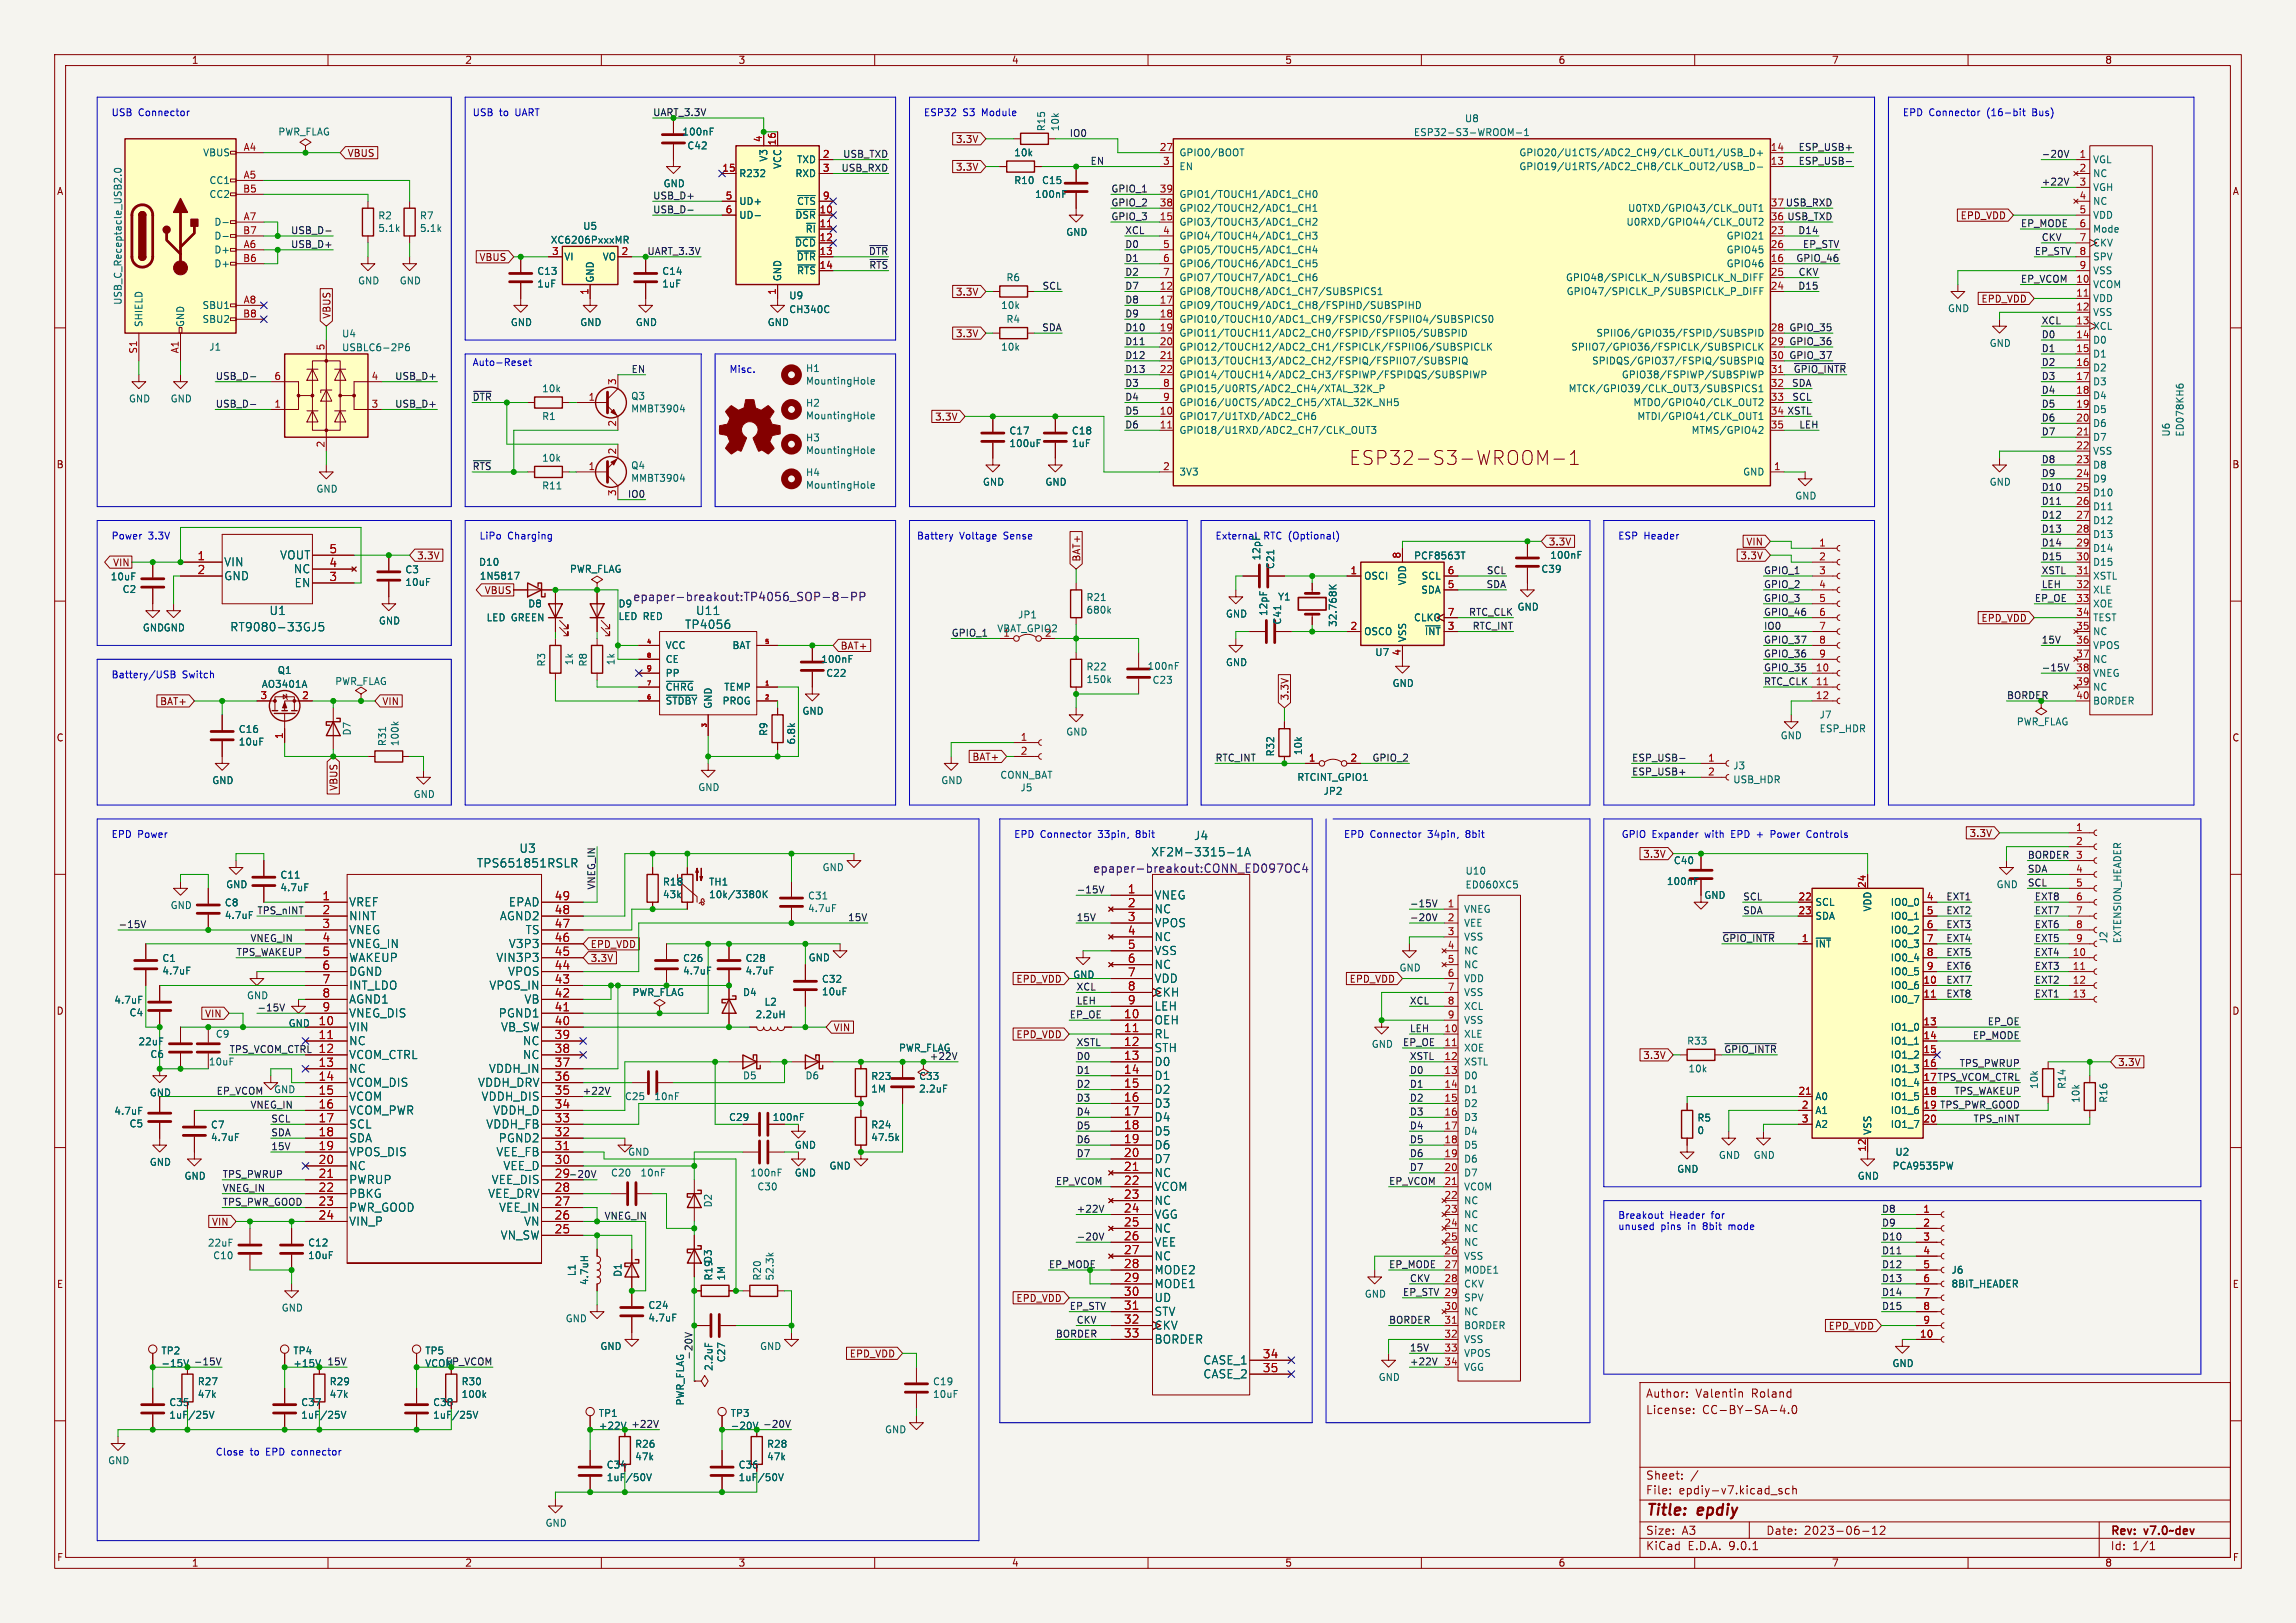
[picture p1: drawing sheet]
<svg xmlns="http://www.w3.org/2000/svg" width="420mm" height="297mm" viewBox="0 0 420 297" stroke-linecap="round" stroke-linejoin="round" font-family="sans-serif">
<defs><g id="words">
<text font-size="3.5" fill="#840000" x="246.8" y="85.3">ESP32-S3-WROOM-1</text>
<g font-size="2.8" fill="#840000">
<text x="301" y="277.9">Title:</text>
<text x="310.6" y="277.9">epdiy</text>
</g>
<g font-size="2.1" fill="#a90000">
<text x="60.2" y="101.3">5</text>
<text x="36" y="102.6">1</text>
<text x="36" y="105.2">2</text>
<text x="60.2" y="103.9">4</text>
<text x="60.2" y="106.4">3</text>
<text x="58.9" y="164.8">1</text>
<text x="58.9" y="167.4">2</text>
<text x="101.4" y="164.8">49</text>
<text x="101.4" y="167.4">48</text>
<text x="206.2" y="163.6">1</text>
<text x="206.2" y="166.1">2</text>
<text x="58.9" y="169.9">3</text>
<text x="58.9" y="172.5">4</text>
<text x="101.4" y="169.9">47</text>
<text x="101.4" y="172.5">46</text>
<text x="206.2" y="168.7">3</text>
<text x="206.2" y="171.2">4</text>
<text x="206.2" y="173.7">5</text>
<text x="58.9" y="175">5</text>
<text x="58.9" y="177.5">6</text>
<text x="101.4" y="175">45</text>
<text x="101.4" y="177.5">44</text>
<text x="206.2" y="176.3">6</text>
<text x="206.2" y="178.8">7</text>
<text x="58.9" y="180.1">7</text>
<text x="58.9" y="182.6">8</text>
<text x="58.9" y="185.2">9</text>
<text x="101.4" y="180.1">43</text>
<text x="101.4" y="182.6">42</text>
<text x="101.4" y="185.2">41</text>
<text x="206.2" y="181.4">8</text>
<text x="206.2" y="183.9">9</text>
<text x="58.2" y="187.7">10</text>
<text x="58.2" y="190.2">11</text>
<text x="101.4" y="187.7">40</text>
<text x="101.4" y="190.2">39</text>
<text x="205.5" y="186.4">10</text>
<text x="205.5" y="189">11</text>
<text x="205.5" y="191.5">12</text>
<text x="58.2" y="192.8">12</text>
<text x="58.2" y="195.3">13</text>
<text x="58.2" y="197.9">14</text>
<text x="101.4" y="192.8">38</text>
<text x="101.4" y="195.3">37</text>
<text x="101.4" y="197.9">36</text>
<text x="205.5" y="194.1">13</text>
<text x="205.5" y="196.6">14</text>
<text x="58.2" y="200.4">15</text>
<text x="58.2" y="202.9">16</text>
<text x="101.4" y="200.4">35</text>
<text x="101.4" y="202.9">34</text>
<text x="205.5" y="199.1">15</text>
<text x="205.5" y="201.7">16</text>
<text x="58.2" y="205.5">17</text>
<text x="58.2" y="208">18</text>
<text x="101.4" y="205.5">33</text>
<text x="101.4" y="208">32</text>
<text x="205.5" y="204.2">17</text>
<text x="205.5" y="206.8">18</text>
<text x="205.5" y="209.3">19</text>
<text x="58.2" y="210.6">19</text>
<text x="58.2" y="213.1">20</text>
<text x="58.2" y="215.6">21</text>
<text x="101.4" y="210.6">31</text>
<text x="101.4" y="213.1">30</text>
<text x="101.4" y="215.6">29</text>
<text x="205.5" y="211.8">20</text>
<text x="205.5" y="214.4">21</text>
<text x="58.2" y="218.2">22</text>
<text x="58.2" y="220.7">23</text>
<text x="101.4" y="218.2">28</text>
<text x="101.4" y="220.7">27</text>
<text x="205.5" y="216.9">22</text>
<text x="205.5" y="219.5">23</text>
<text x="205.5" y="222">24</text>
<text x="58.2" y="223.3">24</text>
<text x="101.4" y="223.3">26</text>
<text x="101.4" y="225.8">25</text>
<text x="205.5" y="224.5">25</text>
<text x="205.5" y="227.1">26</text>
<text x="205.5" y="229.6">27</text>
<text x="205.5" y="232.2">28</text>
<text x="205.5" y="234.7">29</text>
<text x="205.5" y="237.2">30</text>
<text x="205.5" y="239.8">31</text>
<text x="205.5" y="242.3">32</text>
<text x="205.5" y="244.9">33</text>
<text x="230.9" y="248.7">34</text>
<text x="230.9" y="251.2">35</text>
</g>
<g font-size="2.1" fill="#006464">
<text x="40.9" y="103.8">VIN</text>
<text x="40.9" y="106.4">GND</text>
<text x="51.2" y="102.6">VOUT</text>
<text x="53.7" y="105.1">NC</text>
<text x="53.8" y="107.7">EN</text>
<text x="49.2" y="112.8">U1</text>
<text x="127.2" y="112.8">U11</text>
<text x="42" y="115.7">RT9080-33GJ5</text>
<text x="125.2" y="115.3">TP4056</text>
<text x="218.3" y="153.9">J4</text>
<text x="87.2" y="159">TPS651851RSLR</text>
<text x="94.9" y="156.3">U3</text>
<text x="210.5" y="156.9">XF2M-3315-1A</text>
<text x="63.8" y="166.1">VREF</text>
<text x="93" y="166.1">EPAD</text>
<text x="211.1" y="164.8">VNEG</text>
<text x="211.1" y="167.3">NC</text>
<text x="63.8" y="168.6">NINT</text>
<text x="63.8" y="171.2">VNEG</text>
<text x="63.8" y="173.7">VNEG_IN</text>
<text x="91.4" y="168.6">AGND2</text>
<text x="93" y="173.7">V3P3</text>
<text x="96.1" y="171.2">TS</text>
<text x="211.1" y="169.9">VPOS</text>
<text x="211.1" y="172.4">NC</text>
<text x="63.8" y="176.2">WAKEUP</text>
<text x="63.8" y="178.8">DGND</text>
<text x="90.7" y="176.2">VIN3P3</text>
<text x="92.9" y="178.8">VPOS</text>
<text x="211.1" y="175">VSS</text>
<text x="211.1" y="177.5">NC</text>
<text x="63.8" y="181.3">INT_LDO</text>
<text x="63.8" y="183.9">AGND1</text>
<text x="89.4" y="181.3">VPOS_IN</text>
<text x="95.9" y="183.9">VB</text>
<text x="211.1" y="180">VDD</text>
<text x="211.1" y="182.6">CKH</text>
<text x="211.1" y="185.1">LEH</text>
<text x="63.8" y="186.4">VNEG_DIS</text>
<text x="63.8" y="188.9">VIN</text>
<text x="63.8" y="191.5">NC</text>
<text x="91.2" y="186.4">PGND1</text>
<text x="91.6" y="188.9">VB_SW</text>
<text x="95.6" y="191.5">NC</text>
<text x="211.1" y="187.7">OEH</text>
<text x="211.1" y="190.2">RL</text>
<text x="63.8" y="194">VCOM_CTRL</text>
<text x="63.8" y="196.6">NC</text>
<text x="89.4" y="196.6">VDDH_IN</text>
<text x="95.6" y="194">NC</text>
<text x="211.1" y="192.7">STH</text>
<text x="211.1" y="195.3">D0</text>
<text x="211.1" y="197.8">D1</text>
<text x="63.8" y="199.1">VCOM_DIS</text>
<text x="63.8" y="201.6">VCOM</text>
<text x="87.4" y="199.1">VDDH_DRV</text>
<text x="88" y="201.6">VDDH_DIS</text>
<text x="211.1" y="200.4">D2</text>
<text x="211.1" y="202.9">D3</text>
<text x="63.8" y="204.2">VCOM_PWR</text>
<text x="63.8" y="206.7">SCL</text>
<text x="63.8" y="209.3">SDA</text>
<text x="88.9" y="206.7">VDDH_FB</text>
<text x="90.2" y="204.2">VDDH_D</text>
<text x="91.2" y="209.3">PGND2</text>
<text x="211.1" y="205.4">D4</text>
<text x="211.1" y="208">D5</text>
<text x="63.8" y="211.8">VPOS_DIS</text>
<text x="63.8" y="214.3">NC</text>
<text x="90.7" y="211.8">VEE_FB</text>
<text x="92" y="214.3">VEE_D</text>
<text x="211.1" y="210.5">D6</text>
<text x="211.1" y="213.1">D7</text>
<text x="211.1" y="215.6">NC</text>
<text x="63.8" y="216.9">PWRUP</text>
<text x="63.8" y="219.4">PBKG</text>
<text x="63.8" y="222">PWR_GOOD</text>
<text x="89.2" y="219.4">VEE_DRV</text>
<text x="89.9" y="216.9">VEE_DIS</text>
<text x="91.2" y="222">VEE_IN</text>
<text x="211.1" y="218.1">VCOM</text>
<text x="211.1" y="220.7">NC</text>
<text x="63.8" y="224.5">VIN_P</text>
<text x="91.5" y="227">VN_SW</text>
<text x="95.8" y="224.5">VN</text>
<text x="211.1" y="223.2">VGG</text>
<text x="211.1" y="225.8">NC</text>
<text x="211.1" y="228.3">VEE</text>
<text x="211.1" y="230.8">NC</text>
<text x="211.1" y="233.4">MODE2</text>
<text x="211.1" y="235.9">MODE1</text>
<text x="211.1" y="238.5">UD</text>
<text x="211.1" y="241">STV</text>
<text x="211.1" y="243.5">CKV</text>
<text x="211.1" y="246.1">BORDER</text>
<text x="220.1" y="249.9">CASE_1</text>
<text x="220.1" y="252.4">CASE_2</text>
</g>
<g font-size="2.1" fill="#840084">
<text x="115.7" y="110.2">epaper-breakout:TP4056_SOP-8-PP</text>
<text x="199.9" y="159.9">epaper-breakout:CONN_ED097OC4</text>
</g>
<g font-size="2.1" fill="#840000">
<text x="301" y="256">Author:</text>
<text x="310.1" y="256">Valentin</text>
<text x="320.4" y="256">Roland</text>
<text x="301" y="259">License:</text>
<text x="311.4" y="259">CC-BY-SA-4.0</text>
<text x="301" y="273.7">File:</text>
<text x="301" y="271">Sheet:</text>
<text x="307.1" y="273.7">epdiy-v7.kicad_sch</text>
<text x="301" y="281.1">Size:</text>
<text x="307.6" y="281.1">A3</text>
<text x="323" y="281.1">Date:</text>
<text x="330" y="281.1">2023-06-12</text>
<text x="386" y="281.3">Rev:</text>
<text x="392.4" y="281.3">v7.0~dev</text>
<text x="301" y="283.9">KiCad</text>
<text x="308.7" y="283.9">E.D.A.</text>
<text x="316.3" y="283.9">9.0.1</text>
<text x="386" y="283.9">Id:</text>
<text x="390.1" y="283.9">1/1</text>
</g>
<g font-size="1.8" fill="#840000">
<text x="35" y="11.9">1</text>
<text x="85" y="11.9">2</text>
<text x="135" y="11.9">3</text>
<text x="185" y="11.9">4</text>
<text x="235" y="11.9">5</text>
<text x="285" y="11.9">6</text>
<text x="335" y="11.9">7</text>
<text x="385" y="11.9">8</text>
<text x="63.5" y="28.9">VBUS</text>
<text x="174.8" y="26.4">3.3V</text>
<text x="10.3" y="35.9">A</text>
<text x="174.8" y="31.4">3.3V</text>
<text x="408.3" y="35.9">A</text>
<text x="358.5" y="40.3">EPD_VDD</text>
<text x="87.6" y="47.9">VBUS</text>
<text x="60.6" y="58.4" transform="rotate(-90 60.6 58.4)">VBUS</text>
<text x="174.8" y="54.3">3.3V</text>
<text x="362.4" y="55.6">EPD_VDD</text>
<text x="174.8" y="61.9">3.3V</text>
<text x="170.9" y="77.2">3.3V</text>
<text x="10.3" y="85.9">B</text>
<text x="408.2" y="85.9">B</text>
<text x="283.2" y="100">3.3V</text>
<text x="319.4" y="100">VIN</text>
<text x="20.6" y="103.8">VIN</text>
<text x="76.2" y="102.6">3.3V</text>
<text x="197.8" y="102.9" transform="rotate(-90 197.8 102.9)">BAT+</text>
<text x="318.3" y="102.6">3.3V</text>
<text x="88.6" y="108.9">VBUS</text>
<text x="362.4" y="114">EPD_VDD</text>
<text x="153.7" y="119.1">BAT+</text>
<text x="29.2" y="129.2">BAT+</text>
<text x="69.8" y="129.2">VIN</text>
<text x="235.9" y="128.3" transform="rotate(-90 235.9 128.3)">3.3V</text>
<text x="10.3" y="135.9">C</text>
<text x="408.2" y="135.9">C</text>
<text x="177.8" y="139.4">BAT+</text>
<text x="61.9" y="144.8" transform="rotate(-90 61.9 144.8)">VBUS</text>
<text x="360.2" y="153.4">3.3V</text>
<text x="300.5" y="157.2">3.3V</text>
<text x="107.9" y="173.7">EPD_VDD</text>
<text x="107.9" y="176.2">3.3V</text>
<text x="10.3" y="185.9">D</text>
<text x="185.8" y="180">EPD_VDD</text>
<text x="246.8" y="180">EPD_VDD</text>
<text x="408.2" y="185.9">D</text>
<text x="37.4" y="186.4">VIN</text>
<text x="152.4" y="188.9">VIN</text>
<text x="185.8" y="190.2">EPD_VDD</text>
<text x="300.5" y="194">3.3V</text>
<text x="351.7" y="197.9">17 TPS_VCOM_CTRL</text>
<text x="387.3" y="195.3">3.3V</text>
<text x="351.7" y="202.9">19 TPS_PWR_GOOD</text>
<text x="38.7" y="224.5">VIN</text>
<text x="10.3" y="235.9">E</text>
<text x="185.8" y="238.4">EPD_VDD</text>
<text x="408.3" y="235.9">E</text>
<text x="334.4" y="243.5">EPD_VDD</text>
<text x="155.3" y="248.6">EPD_VDD</text>
<text x="30.9" y="257.5">C35</text>
<text x="79.1" y="257.5">C38</text>
<text x="110.9" y="268.9">C34</text>
<text x="135" y="268.9">C36</text>
<text x="10.3" y="285.9">F</text>
<text x="35" y="286.9">1</text>
<text x="85" y="286.9">2</text>
<text x="135" y="286.9">3</text>
<text x="185" y="286.9">4</text>
<text x="235" y="286.9">5</text>
<text x="285" y="286.9">6</text>
<text x="335" y="286.9">7</text>
<text x="385" y="286.9">8</text>
<text x="408.3" y="285.9">F</text>
</g>
<g font-size="1.8" fill="#0000c2">
<text x="20.3" y="21.3">USB</text>
<text x="25.3" y="21.3">Connector</text>
<text x="86.4" y="21.3">USB</text>
<text x="91.3" y="21.3">to</text>
<text x="94.4" y="21.3">UART</text>
<text x="168.9" y="21.3">ESP32</text>
<text x="176.1" y="21.3">S3</text>
<text x="179.7" y="21.3">Module</text>
<text x="348" y="21.3">EPD Connector</text>
<text x="363.6" y="21.3">(16-bit</text>
<text x="372.1" y="21.3">Bus)</text>
<text x="86.4" y="67.1">Auto-Reset</text>
<text x="133.3" y="68.3">Misc.</text>
<text x="20.3" y="98.8">Power</text>
<text x="27.1" y="98.8">3.3V</text>
<text x="87.6" y="98.8">LiPo</text>
<text x="92.9" y="98.8">Charging</text>
<text x="167.6" y="98.8">Battery</text>
<text x="175.5" y="98.8">Voltage</text>
<text x="183.7" y="98.8">Sense</text>
<text x="222.2" y="98.8">External</text>
<text x="231.2" y="98.8">RTC (Optional)</text>
<text x="295.9" y="98.8">ESP</text>
<text x="300.7" y="98.8">Header</text>
<text x="20.3" y="124.2">Battery/USB</text>
<text x="33.3" y="124.2">Switch</text>
<text x="20.3" y="153.4">EPD Power</text>
<text x="185.4" y="153.4">EPD Connector</text>
<text x="201" y="153.4">33pin,</text>
<text x="208.1" y="153.4">8bit</text>
<text x="245.7" y="153.4">EPD Connector</text>
<text x="261.3" y="153.4">34pin,</text>
<text x="268.4" y="153.4">8bit</text>
<text x="296.5" y="153.4">GPIO Expander</text>
<text x="312" y="153.4">with</text>
<text x="317" y="153.4">EPD +</text>
<text x="324.6" y="153.4">Power</text>
<text x="331.4" y="153.4">Controls</text>
<text x="295.9" y="223.1">Breakout</text>
<text x="295.9" y="225.2">unused</text>
<text x="303.8" y="225.2">pins</text>
<text x="305.4" y="223.1">Header</text>
<text x="308.9" y="225.2">in</text>
<text x="311.8" y="225.2">8bit</text>
<text x="313.2" y="223.1">for</text>
<text x="316.7" y="225.2">mode</text>
<text x="39.4" y="266.4">Close</text>
<text x="45.7" y="266.4">to</text>
<text x="48.8" y="266.4">EPD connector</text>
</g>
<g font-size="1.8" fill="#009600">
<text x="119.4" y="21.3">UART_3.3V</text>
<text x="191.8" y="232.1">EP_MODE</text>
<text x="77.7" y="250.4">VCOM</text>
</g>
<g font-size="1.8" fill="#006464">
<text x="267.9" y="22.6">U8</text>
<text x="37.1" y="28.8">VBUS</text>
<text x="50.8" y="25">PWR_FLAG</text>
<text x="124.7" y="25">100nF</text>
<text x="125.6" y="27.5">C42</text>
<text x="140.6" y="29.7" transform="rotate(-90 140.6 29.7)">V3</text>
<text x="185.4" y="28.8">10k</text>
<text x="191.4" y="24.1" transform="rotate(-90 191.4 24.1)">R15</text>
<text x="193.9" y="24.1" transform="rotate(-90 193.9 24.1)">10k</text>
<text x="215.6" y="28.8">GPIO0/BOOT</text>
<text x="258.5" y="25.1">ESP32-S3-WROOM-1</text>
<text x="277.8" y="28.8">GPIO20/U1CTS/ADC2_CH9/CLK_OUT1/USB_D+</text>
<text x="38.2" y="33.9">CC1</text>
<text x="121.3" y="34.5">GND</text>
<text x="135.1" y="32.6">R232</text>
<text x="143.1" y="31" transform="rotate(-90 143.1 31)">VCC</text>
<text x="145.4" y="32.6">RXD</text>
<text x="145.7" y="30.1">TXD</text>
<text x="185.4" y="33.9">R10</text>
<text x="190.5" y="33.9">C15</text>
<text x="215.6" y="31.3">EN</text>
<text x="277.8" y="31.3">GPIO19/U1RTS/ADC2_CH8/CLK_OUT2/USB_D-</text>
<text x="382.8" y="30.1">VGL</text>
<text x="382.8" y="32.6">NC</text>
<text x="382.8" y="35.2">VGH</text>
<text x="38.2" y="36.4">CC2</text>
<text x="39.1" y="41.5">D-</text>
<text x="69.1" y="40.3">R2</text>
<text x="76.7" y="40.3">R7</text>
<text x="135.1" y="37.7">UD+</text>
<text x="135.1" y="40.2">UD-</text>
<text x="145.4" y="40.2">~{DSR}</text>
<text x="145.7" y="37.7">~{CTS}</text>
<text x="189.2" y="36.4">100nF</text>
<text x="215.6" y="36.4">GPIO1/TOUCH1/ADC1_CH0</text>
<text x="215.6" y="39">GPIO2/TOUCH2/ADC1_CH1</text>
<text x="215.6" y="41.5">GPIO3/TOUCH3/ADC1_CH2</text>
<text x="297.4" y="41.5">U0RXD/GPIO44/CLK_OUT2</text>
<text x="297.7" y="39">U0TXD/GPIO43/CLK_OUT1</text>
<text x="382.8" y="37.7">NC</text>
<text x="382.8" y="40.2">VDD</text>
<text x="39.1" y="44">D-</text>
<text x="39.1" y="46.6">D+</text>
<text x="69.1" y="42.6">5.1k</text>
<text x="76.7" y="42.6">5.1k</text>
<text x="100.7" y="44.8">XC6206PxxxMR</text>
<text x="103.1" y="47.9">VI</text>
<text x="106.6" y="42.2">U5</text>
<text x="110.2" y="47.9">VO</text>
<text x="145.3" y="45.3">~{DCD}</text>
<text x="145.6" y="47.9">~{DTR}</text>
<text x="147.3" y="42.8">~{RI}</text>
<text x="194.9" y="43.4">GND</text>
<text x="215.6" y="44">GPIO4/TOUCH4/ADC1_CH3</text>
<text x="215.6" y="46.6">GPIO5/TOUCH5/ADC1_CH4</text>
<text x="315.7" y="44">GPIO21</text>
<text x="315.7" y="46.6">GPIO45</text>
<text x="382.8" y="42.8">Mode</text>
<text x="382.8" y="45.3">CKV</text>
<text x="382.8" y="47.9">SPV</text>
<text x="39.1" y="49.1">D+</text>
<text x="65.4" y="52.2">GND</text>
<text x="73" y="52.2">GND</text>
<text x="98.2" y="52.8">1uF</text>
<text x="98.2" y="50.5">C13</text>
<text x="108.8" y="51.8" transform="rotate(-90 108.8 51.8)">GND</text>
<text x="121" y="52.8">1uF</text>
<text x="121" y="50.5">C14</text>
<text x="143.1" y="51.6" transform="rotate(-90 143.1 51.6)">GND</text>
<text x="145.7" y="50.4">~{RTS}</text>
<text x="184" y="51.7">R6</text>
<text x="215.6" y="49.1">GPIO6/TOUCH6/ADC1_CH5</text>
<text x="215.6" y="51.7">GPIO7/TOUCH7/ADC1_CH6</text>
<text x="286.3" y="51.7">GPIO48/SPICLK_N/SUBSPICLK_N_DIFF</text>
<text x="315.7" y="49.1">GPIO46</text>
<text x="382.8" y="50.4">VSS</text>
<text x="382.8" y="52.9">VCOM</text>
<text x="22.5" y="55.9" transform="rotate(-90 22.5 55.9)">USB_C_Receptacle_USB2.0</text>
<text x="26.3" y="59.9" transform="rotate(-90 26.3 59.9)">SHIELD</text>
<text x="33.9" y="59.9" transform="rotate(-90 33.9 59.9)">GND</text>
<text x="36.9" y="56.7">SBU1</text>
<text x="36.9" y="59.3">SBU2</text>
<text x="93.3" y="59.9">GND</text>
<text x="106" y="59.9">GND</text>
<text x="116.2" y="59.9">GND</text>
<text x="140.3" y="59.9">GND</text>
<text x="144.3" y="55">U9</text>
<text x="144.3" y="57.5">CH340C</text>
<text x="183" y="56.7">10k</text>
<text x="184" y="59.3">R4</text>
<text x="215.6" y="54.2">GPIO8/TOUCH8/ADC1_CH7/SUBSPICS1</text>
<text x="215.6" y="56.7">GPIO9/TOUCH9/ADC1_CH8/FSPIHD/SUBSPIHD</text>
<text x="215.6" y="59.3">GPIO10/TOUCH10/ADC1_CH9/FSPICS0/FSPIIO4/SUBSPICS0</text>
<text x="286.5" y="54.2">GPIO47/SPICLK_P/SUBSPICLK_P_DIFF</text>
<text x="356.2" y="57.3">GND</text>
<text x="382.8" y="55.5">VDD</text>
<text x="382.8" y="58">VSS</text>
<text x="38.2" y="64.4">J1</text>
<text x="62.5" y="61.9">U4</text>
<text x="62.5" y="64.5">USBLC6-2P6</text>
<text x="183" y="64.4">10k</text>
<text x="215.6" y="61.8">GPIO11/TOUCH11/ADC2_CH0/FSPID/FSPIIO5/SUBSPID</text>
<text x="215.6" y="64.4">GPIO12/TOUCH12/ADC2_CH1/FSPICLK/FSPIIO6/SUBSPICLK</text>
<text x="287.3" y="64.4">SPIIO7/GPIO36/FSPICLK/SUBSPICLK</text>
<text x="291.9" y="61.8">SPIIO6/GPIO35/FSPID/SUBSPID</text>
<text x="363.9" y="63.7">GND</text>
<text x="382.8" y="60.6">XCL</text>
<text x="382.8" y="63.1">D0</text>
<text x="382.8" y="65.6">D1</text>
<text x="99.1" y="72">10k</text>
<text x="147.3" y="68.3">H1</text>
<text x="147.3" y="70.6">MountingHole</text>
<text x="215.6" y="66.9">GPIO13/TOUCH13/ADC2_CH2/FSPIQ/FSPIIO7/SUBSPIQ</text>
<text x="215.6" y="69.4">GPIO14/TOUCH14/ADC2_CH3/FSPIWP/FSPIDQS/SUBSPIWP</text>
<text x="215.6" y="72">GPIO15/U0RTS/ADC2_CH4/XTAL_32K_P</text>
<text x="286.8" y="72">MTCK/GPIO39/CLK_OUT3/SUBSPICS1</text>
<text x="291.1" y="66.9">SPIDQS/GPIO37/FSPIQ/SUBSPIQ</text>
<text x="296.6" y="69.4">GPIO38/FSPIWP/SUBSPIWP</text>
<text x="382.8" y="68.2">D2</text>
<text x="382.8" y="70.7">D3</text>
<text x="23.5" y="73.8">GND</text>
<text x="31.1" y="73.8">GND</text>
<text x="99.1" y="77.1">R1</text>
<text x="115.4" y="73.4">Q3</text>
<text x="115.4" y="75.7">MMBT3904</text>
<text x="147.3" y="74.6">H2</text>
<text x="147.3" y="76.9">MountingHole</text>
<text x="215.6" y="74.5">GPIO16/U0CTS/ADC2_CH5/XTAL_32K_NH5</text>
<text x="215.6" y="77.1">GPIO17/U1TXD/ADC2_CH6</text>
<text x="298.7" y="74.5">MTDO/GPIO40/CLK_OUT2</text>
<text x="299.4" y="77.1">MTDI/GPIO41/CLK_OUT1</text>
<text x="382.8" y="73.3">D4</text>
<text x="382.8" y="75.8">D5</text>
<text x="147.3" y="81">H3</text>
<text x="147.3" y="83.3">MountingHole</text>
<text x="184.5" y="82">100uF</text>
<text x="184.5" y="79.7">C17</text>
<text x="196" y="82">1uF</text>
<text x="196" y="79.7">C18</text>
<text x="215.6" y="79.6">GPIO18/U1RXD/ADC2_CH7/CLK_OUT3</text>
<text x="309.3" y="79.6">MTMS/GPIO42</text>
<text x="382.8" y="78.3">D6</text>
<text x="382.8" y="80.9">D7</text>
<text x="382.8" y="83.4">VSS</text>
<text x="397.1" y="80" transform="rotate(-90 397.1 80)">U6</text>
<text x="399.6" y="80" transform="rotate(-90 399.6 80)">ED078KH6</text>
<text x="99.1" y="84.7">10k</text>
<text x="99.1" y="89.8">R11</text>
<text x="115.4" y="86.1">Q4</text>
<text x="115.4" y="88.4">MMBT3904</text>
<text x="147.3" y="87.3">H4</text>
<text x="147.3" y="89.6">MountingHole</text>
<text x="179.7" y="89.1">GND</text>
<text x="191.1" y="89.1">GND</text>
<text x="215.6" y="87.2">3V3</text>
<text x="318.8" y="87.2">GND</text>
<text x="363.9" y="89.1">GND</text>
<text x="382.8" y="86">D8</text>
<text x="382.8" y="88.5">D9</text>
<text x="57.8" y="90.3">GND</text>
<text x="328.3" y="91.6">GND</text>
<text x="382.8" y="91">D10</text>
<text x="382.8" y="93.6">D11</text>
<text x="382.8" y="96.1">D12</text>
<text x="382.8" y="98.7">D13</text>
<text x="382.8" y="101.2">D14</text>
<text x="20.1" y="106.4">10uF</text>
<text x="74.1" y="105.1">C3</text>
<text x="74.1" y="107.4">10uF</text>
<text x="87.5" y="103.7">D10</text>
<text x="87.7" y="106.3">1N5817</text>
<text x="104.1" y="105">PWR_FLAG</text>
<text x="230.7" y="102.7" transform="rotate(-90 230.7 102.7)">12pF</text>
<text x="233.3" y="104.2" transform="rotate(-90 233.3 104.2)">C21</text>
<text x="249.4" y="106.3">OSCI</text>
<text x="257.4" y="107.2" transform="rotate(-90 257.4 107.2)">VDD</text>
<text x="258.6" y="102.6">PCF8563T</text>
<text x="259.9" y="106.3">SCL</text>
<text x="281.8" y="105">C39</text>
<text x="283.5" y="102.5">100nF</text>
<text x="382.8" y="103.7">D15</text>
<text x="382.8" y="106.3">XSTL</text>
<text x="22.3" y="108.7">C2</text>
<text x="88.9" y="113.9">LED GREEN</text>
<text x="96.5" y="111.4">D8</text>
<text x="113" y="111.4">D9</text>
<text x="113" y="113.7">LED RED</text>
<text x="186.1" y="113.4">JP1</text>
<text x="198.6" y="110.2">R21</text>
<text x="198.6" y="112.5">680k</text>
<text x="224.2" y="113.2">GND</text>
<text x="232" y="112.8" transform="rotate(-90 232 112.8)">12pF</text>
<text x="233.7" y="110.1">Y1</text>
<text x="258.6" y="113.9">CLKO</text>
<text x="259.9" y="108.8">SDA</text>
<text x="277.5" y="111.9">GND</text>
<text x="382.8" y="108.8">XLE</text>
<text x="382.8" y="111.4">XOE</text>
<text x="382.8" y="113.9">TEST</text>
<text x="26" y="115.7">GNDGND</text>
<text x="69.2" y="114.5">GND</text>
<text x="121.7" y="119">VCC</text>
<text x="133.9" y="119">BAT</text>
<text x="182.3" y="115.9">VBAT_GPIO2</text>
<text x="183.4" y="116.6">1</text>
<text x="191.1" y="116.6">2</text>
<text x="234.5" y="114.4" transform="rotate(-90 234.5 114.4)">C41</text>
<text x="244.7" y="114.8" transform="rotate(-90 244.7 114.8)">32.768K</text>
<text x="249.4" y="116.4">OSCO</text>
<text x="257.4" y="117.6" transform="rotate(-90 257.4 117.6)">VSS</text>
<text x="260.5" y="116.4">~{INT}</text>
<text x="382.8" y="116.4">NC</text>
<text x="382.8" y="119">VPOS</text>
<text x="50.7" y="123.5">Q1</text>
<text x="61.2" y="125.6">PWR_FLAG</text>
<text x="99.9" y="122.1" transform="rotate(-90 99.9 122.1)">R3</text>
<text x="105" y="121.8" transform="rotate(-90 105 121.8)">1k</text>
<text x="107.5" y="122.1" transform="rotate(-90 107.5 122.1)">R8</text>
<text x="112.6" y="121.8" transform="rotate(-90 112.6 121.8)">1k</text>
<text x="121.7" y="121.5">CE</text>
<text x="121.7" y="124.1">PP</text>
<text x="150.1" y="121.5">100nF</text>
<text x="151" y="124.1">C22</text>
<text x="198.6" y="122.9">R22</text>
<text x="198.6" y="125.2">150k</text>
<text x="209.8" y="122.8">100nF</text>
<text x="210.7" y="125.3">C23</text>
<text x="224.2" y="122.1">GND</text>
<text x="251.5" y="120.2">U7</text>
<text x="254.6" y="125.9">GND</text>
<text x="382.8" y="121.5">NC</text>
<text x="382.8" y="124.1">VNEG</text>
<text x="47.8" y="126.1">AO3401A</text>
<text x="121.7" y="126.6">~{CHRG}</text>
<text x="121.7" y="129.1">~{STDBY}</text>
<text x="130.4" y="129.8" transform="rotate(-90 130.4 129.8)">GND</text>
<text x="132.1" y="129.1">PROG</text>
<text x="132.4" y="126.6">TEMP</text>
<text x="146.7" y="131">GND</text>
<text x="332.7" y="131.7">J7</text>
<text x="382.8" y="126.6">NC</text>
<text x="382.8" y="129.1">BORDER</text>
<text x="43.6" y="134.3">C16</text>
<text x="43.6" y="136.6">10uF</text>
<text x="64.4" y="134.7" transform="rotate(-90 64.4 134.7)">D7</text>
<text x="70.8" y="136.6" transform="rotate(-90 70.8 136.6)">R31</text>
<text x="73.1" y="136.6" transform="rotate(-90 73.1 136.6)">100k</text>
<text x="140.6" y="134.8" transform="rotate(-90 140.6 134.8)">R9</text>
<text x="145.6" y="136.3" transform="rotate(-90 145.6 136.3)">6.8k</text>
<text x="194.9" y="134.8">GND</text>
<text x="325.6" y="135.5">GND</text>
<text x="332.7" y="134.2">ESP_HDR</text>
<text x="368.8" y="132.9">PWR_FLAG</text>
<text x="38.7" y="143.7">GND</text>
<text x="172.1" y="143.7">GND</text>
<text x="182.9" y="142.7">CONN_BAT</text>
<text x="233.3" y="138.5" transform="rotate(-90 233.3 138.5)">R32</text>
<text x="237.2" y="143.1">RTCINT_GPIO1</text>
<text x="238.4" y="138.3" transform="rotate(-90 238.4 138.3)">10k</text>
<text x="317" y="141">J3</text>
<text x="317" y="143.5">USB_HDR</text>
<text x="75.6" y="146.2">GND</text>
<text x="127.6" y="145">GND</text>
<text x="186.6" y="145">J5</text>
<text x="242" y="145.6">JP2</text>
<text x="51.2" y="161">C11</text>
<text x="150.4" y="159.6">GND</text>
<text x="268" y="160.2">U10</text>
<text x="306.1" y="158.3">C40</text>
<text x="31.1" y="166.5">GND</text>
<text x="41" y="166.1">C8</text>
<text x="41.3" y="162.7">GND</text>
<text x="51.2" y="163.3">4.7uF</text>
<text x="121.2" y="164.6">43k</text>
<text x="121.2" y="162.3">R18</text>
<text x="129.6" y="162.3">TH1</text>
<text x="129.6" y="164.6">10k/3380K</text>
<text x="147.7" y="164.8">C31</text>
<text x="147.7" y="167.1">4.7uF</text>
<text x="267.7" y="167.2">VNEG</text>
<text x="268" y="162.8">ED060XC5</text>
<text x="304.8" y="162.2">100nF</text>
<text x="311.7" y="164.7">GND</text>
<text x="332" y="166">SCL</text>
<text x="342.5" y="166.9" transform="rotate(-90 342.5 166.9)">VDD</text>
<text x="345.8" y="166">IO0_0</text>
<text x="365.1" y="162.7">GND</text>
<text x="41" y="168.4">4.7uF</text>
<text x="267.7" y="169.8">VEE</text>
<text x="267.7" y="172.3">VSS</text>
<text x="332" y="168.5">SDA</text>
<text x="332" y="173.6">~{INT}</text>
<text x="345.8" y="168.5">IO0_1</text>
<text x="345.8" y="171">IO0_2</text>
<text x="345.8" y="173.6">IO0_3</text>
<text x="385.7" y="172.7" transform="rotate(-90 385.7 172.7)">J2</text>
<text x="388.2" y="172.7" transform="rotate(-90 388.2 172.7)">EXTENSION_HEADER</text>
<text x="29.6" y="176.2">C1</text>
<text x="29.6" y="178.5">4.7uF</text>
<text x="124.9" y="176.2">C26</text>
<text x="124.9" y="178.5">4.7uF</text>
<text x="136.3" y="176.2">C28</text>
<text x="136.3" y="178.5">4.7uF</text>
<text x="147.8" y="176.1">GND</text>
<text x="196.2" y="179.2">GND</text>
<text x="255.9" y="178">GND</text>
<text x="267.7" y="174.9">NC</text>
<text x="267.7" y="177.4">NC</text>
<text x="267.7" y="179.9">VDD</text>
<text x="345.8" y="176.1">IO0_4</text>
<text x="345.8" y="178.7">IO0_5</text>
<text x="20.8" y="183.9">4.7uF</text>
<text x="45.1" y="183.1">GND</text>
<text x="115.6" y="182.5">PWR_FLAG</text>
<text x="135.8" y="182.5">D4</text>
<text x="139.7" y="184.2">L2</text>
<text x="150.3" y="180">C32</text>
<text x="150.3" y="182.3">10uF</text>
<text x="267.7" y="182.5">VSS</text>
<text x="267.7" y="185">XCL</text>
<text x="345.8" y="181.2">IO0_6</text>
<text x="345.8" y="183.7">IO0_7</text>
<text x="23.6" y="186.2">C4</text>
<text x="25.2" y="191.5">22uF</text>
<text x="39.4" y="190.1">C9</text>
<text x="52.7" y="188.1">GND</text>
<text x="138.1" y="186.5">2.2uH</text>
<text x="250.8" y="191.9">GND</text>
<text x="267.7" y="187.6">VSS</text>
<text x="267.7" y="190.1">XLE</text>
<text x="308.5" y="191.4">R33</text>
<text x="345.8" y="188.8">IO1_0</text>
<text x="345.8" y="191.4">IO1_1</text>
<text x="27.4" y="193.8">C6</text>
<text x="38.1" y="195.2">10uF</text>
<text x="135.8" y="197.7">D5</text>
<text x="147.2" y="197.7">D6</text>
<text x="159.3" y="197.8">R23</text>
<text x="164.3" y="192.6">PWR_FLAG</text>
<text x="168" y="197.8">C33</text>
<text x="170" y="194">+22V</text>
<text x="267.7" y="192.6">XOE</text>
<text x="267.7" y="195.2">XSTL</text>
<text x="267.7" y="197.7">D0</text>
<text x="308.8" y="196.4">10k</text>
<text x="345.8" y="193.9">IO1_2</text>
<text x="345.8" y="196.4">IO1_3</text>
<text x="27.3" y="200.8">GND</text>
<text x="50" y="200.3">GND</text>
<text x="114.2" y="201.5">C25</text>
<text x="119.6" y="201.5">10nF</text>
<text x="159.3" y="200.1">1M</text>
<text x="168" y="200.1">2.2uF</text>
<text x="267.7" y="200.3">D1</text>
<text x="267.7" y="202.8">D2</text>
<text x="332" y="201.5">A0</text>
<text x="345.8" y="199">IO1_4</text>
<text x="345.8" y="201.5">IO1_5</text>
<text x="373" y="199.4" transform="rotate(-90 373 199.4)">10k</text>
<text x="378.1" y="199.4" transform="rotate(-90 378.1 199.4)">R14</text>
<text x="380.6" y="201.9" transform="rotate(-90 380.6 201.9)">10k</text>
<text x="385.7" y="201.9" transform="rotate(-90 385.7 201.9)">R16</text>
<text x="20.8" y="204.2">4.7uF</text>
<text x="23.6" y="206.5">C5</text>
<text x="38.5" y="206.7">C7</text>
<text x="38.5" y="209">4.7uF</text>
<text x="133.3" y="205.3">C29</text>
<text x="141.2" y="205.3">100nF</text>
<text x="159.3" y="206.7">R24</text>
<text x="159.3" y="209">47.5k</text>
<text x="267.7" y="205.3">D3</text>
<text x="267.7" y="207.9">D4</text>
<text x="310.4" y="205.4">R5</text>
<text x="310.4" y="207.7">0</text>
<text x="332" y="204.1">A1</text>
<text x="332" y="206.6">A2</text>
<text x="342.5" y="207.8" transform="rotate(-90 342.5 207.8)">VSS</text>
<text x="345.8" y="204.1">IO1_6</text>
<text x="345.8" y="206.6">IO1_7</text>
<text x="27.3" y="213.5">GND</text>
<text x="111.7" y="215.5">C20</text>
<text x="114.8" y="211.7">GND</text>
<text x="117.1" y="215.5">10nF</text>
<text x="137.2" y="215.5">100nF</text>
<text x="145.3" y="215.5">GND</text>
<text x="145.3" y="210.4">GND</text>
<text x="151.6" y="214.2">GND</text>
<text x="267.7" y="210.4">D5</text>
<text x="267.7" y="213">D6</text>
<text x="267.7" y="215.5">D7</text>
<text x="306.7" y="214.8">GND</text>
<text x="314.3" y="212.3">GND</text>
<text x="320.7" y="212.3">GND</text>
<text x="346.1" y="214.2">PCA9535PW</text>
<text x="346.6" y="211.7">U2</text>
<text x="33.7" y="216.1">GND</text>
<text x="130.4" y="221.1" transform="rotate(-90 130.4 221.1)">D2</text>
<text x="138.4" y="218">C30</text>
<text x="267.7" y="218">VCOM</text>
<text x="267.7" y="220.6">NC</text>
<text x="339.7" y="216.1">GND</text>
<text x="267.7" y="223.1">NC</text>
<text x="267.7" y="225.7">NC</text>
<text x="37.9" y="228.3">22uF</text>
<text x="38.9" y="230.6">C10</text>
<text x="56.3" y="228.3">C12</text>
<text x="56.3" y="230.6">10uF</text>
<text x="105.5" y="233.6" transform="rotate(-90 105.5 233.6)">L1</text>
<text x="113.9" y="233.8" transform="rotate(-90 113.9 233.8)">D1</text>
<text x="267.7" y="228.2">NC</text>
<text x="267.7" y="230.7">VSS</text>
<text x="267.7" y="233.3">MODE1</text>
<text x="356.9" y="233.3">J6</text>
<text x="107.8" y="235.3" transform="rotate(-90 107.8 235.3)">4.7uH</text>
<text x="118.5" y="239.7">C24</text>
<text x="130.5" y="234.4" transform="rotate(-90 130.5 234.4)">R19D3</text>
<text x="132.8" y="234.4" transform="rotate(-90 132.8 234.4)">1M</text>
<text x="139.4" y="234.4" transform="rotate(-90 139.4 234.4)">R20</text>
<text x="141.7" y="234.4" transform="rotate(-90 141.7 234.4)">52.3k</text>
<text x="249.6" y="237.7">GND</text>
<text x="267.7" y="235.8">CKV</text>
<text x="267.7" y="238.4">SPV</text>
<text x="356.9" y="235.8">8BIT_HEADER</text>
<text x="51.4" y="240.2">GND</text>
<text x="103.4" y="242.2">GND</text>
<text x="118.5" y="242">4.7uF</text>
<text x="267.7" y="240.9">NC</text>
<text x="267.7" y="243.4">BORDER</text>
<text x="267.7" y="246">VSS</text>
<text x="29.4" y="248.1">TP2</text>
<text x="29.4" y="250.4">-15V</text>
<text x="53.6" y="248.1">TP4</text>
<text x="53.6" y="250.4">+15V</text>
<text x="77.7" y="248.1">TP5</text>
<text x="109.7" y="247.2">GND</text>
<text x="126.7" y="248.9" transform="rotate(-90 126.7 248.9)">-20V</text>
<text x="130.5" y="251" transform="rotate(-90 130.5 251)">2.2uF</text>
<text x="132.8" y="249.4" transform="rotate(-90 132.8 249.4)">C27</text>
<text x="138.9" y="247.2">GND</text>
<text x="267.7" y="248.5">VPOS</text>
<text x="267.7" y="251.1">VGG</text>
<text x="346.1" y="250.4">GND</text>
<text x="36.1" y="256">47k</text>
<text x="36.1" y="253.7">R27</text>
<text x="55" y="257.5">C37</text>
<text x="60.2" y="256">47k</text>
<text x="60.2" y="253.7">R29</text>
<text x="84.3" y="253.7">R30</text>
<text x="84.3" y="256">100k</text>
<text x="125.3" y="257.3" transform="rotate(-90 125.3 257.3)">PWR_FLAG</text>
<text x="170.6" y="253.7">C19</text>
<text x="170.6" y="256">10uF</text>
<text x="252.1" y="252.9">GND</text>
<text x="30.9" y="259.8">1uF/25V</text>
<text x="55" y="259.8">1uF/25V</text>
<text x="79.1" y="259.8">1uF/25V</text>
<text x="109.4" y="259.5">TP1</text>
<text x="109.4" y="261.8">+22V</text>
<text x="133.6" y="259.5">TP3</text>
<text x="133.6" y="261.8">-20V</text>
<text x="161.8" y="262.5">GND</text>
<text x="19.7" y="268.1">GND</text>
<text x="116.1" y="267.4">47k</text>
<text x="116.1" y="265.1">R26</text>
<text x="140.2" y="267.4">47k</text>
<text x="140.2" y="265.1">R28</text>
<text x="110.9" y="271.2">1uF/50V</text>
<text x="135" y="271.2">1uF/50V</text>
<text x="99.7" y="279.6">GND</text>
</g>
<g font-size="1.8" fill="#a90000">
<text x="44.5" y="27.7">A4</text>
<text x="139.4" y="26.1" transform="rotate(-90 139.4 26.1)">4</text>
<text x="142" y="26.7" transform="rotate(-90 142 26.7)">16</text>
<text x="150.4" y="29">2</text>
<text x="212" y="27.7">27</text>
<text x="323.8" y="27.7">14</text>
<text x="380.3" y="29">1</text>
<text x="44.4" y="35.3">B5</text>
<text x="44.5" y="32.8">A5</text>
<text x="132" y="31.5">15</text>
<text x="150.4" y="31.5">3</text>
<text x="212" y="35.3">39</text>
<text x="212.7" y="30.2">3</text>
<text x="323.8" y="30.2">13</text>
<text x="380.3" y="31.5">2</text>
<text x="380.3" y="34">3</text>
<text x="44.5" y="40.4">A7</text>
<text x="132.6" y="36.6">5</text>
<text x="132.6" y="39.1">6</text>
<text x="149.8" y="39.1">10</text>
<text x="149.8" y="41.7">11</text>
<text x="150.4" y="36.6">9</text>
<text x="212" y="37.8">38</text>
<text x="212" y="40.4">15</text>
<text x="380.3" y="36.6">4</text>
<text x="380.3" y="39.1">5</text>
<text x="380.3" y="41.7">6</text>
<text x="44.4" y="42.9">B7</text>
<text x="44.5" y="45.5">A6</text>
<text x="100.9" y="46.7">3</text>
<text x="113.6" y="46.7">2</text>
<text x="149.8" y="44.2">12</text>
<text x="149.8" y="46.7">13</text>
<text x="212.7" y="42.9">4</text>
<text x="212.7" y="45.5">5</text>
<text x="323.8" y="42.9">23</text>
<text x="323.8" y="45.5">26</text>
<text x="380.3" y="44.2">7</text>
<text x="380.3" y="46.7">8</text>
<text x="44.4" y="48">B6</text>
<text x="149.8" y="49.3">14</text>
<text x="212" y="53.1">12</text>
<text x="212.7" y="48">6</text>
<text x="212.7" y="50.5">7</text>
<text x="323.8" y="48">16</text>
<text x="323.8" y="50.5">25</text>
<text x="323.8" y="53.1">24</text>
<text x="379.7" y="51.8">10</text>
<text x="380.3" y="49.3">9</text>
<text x="44.4" y="58.2">B8</text>
<text x="44.5" y="55.6">A8</text>
<text x="107.7" y="54" transform="rotate(-90 107.7 54)">1</text>
<text x="142" y="54" transform="rotate(-90 142 54)">1</text>
<text x="212" y="55.6">17</text>
<text x="212" y="58.2">18</text>
<text x="379.7" y="54.4">11</text>
<text x="379.7" y="56.9">12</text>
<text x="379.7" y="59.4">13</text>
<text x="25.1" y="64.8" transform="rotate(-90 25.1 64.8)">S1</text>
<text x="32.8" y="64.8" transform="rotate(-90 32.8 64.8)">A1</text>
<text x="59.4" y="64.2" transform="rotate(-90 59.4 64.2)">5</text>
<text x="212" y="60.7">19</text>
<text x="212" y="63.2">20</text>
<text x="212" y="65.8">21</text>
<text x="323.8" y="60.7">28</text>
<text x="323.8" y="63.2">29</text>
<text x="323.8" y="65.8">30</text>
<text x="379.7" y="62">14</text>
<text x="379.7" y="64.5">15</text>
<text x="50.1" y="69.6">6</text>
<text x="67.9" y="69.6">4</text>
<text x="112.8" y="70.6" transform="rotate(-90 112.8 70.6)">3</text>
<text x="212" y="68.3">22</text>
<text x="212.7" y="70.9">8</text>
<text x="323.8" y="68.3">31</text>
<text x="323.8" y="70.9">32</text>
<text x="379.7" y="67.1">16</text>
<text x="379.7" y="69.6">17</text>
<text x="50.1" y="74.7">1</text>
<text x="67.9" y="74.7">3</text>
<text x="107.6" y="73.4">1</text>
<text x="212" y="75.9">10</text>
<text x="212.7" y="73.4">9</text>
<text x="323.8" y="73.4">33</text>
<text x="379.7" y="72.1">18</text>
<text x="379.7" y="74.7">19</text>
<text x="379.7" y="77.2">20</text>
<text x="59.4" y="82" transform="rotate(-90 59.4 82)">2</text>
<text x="112.8" y="83.3" transform="rotate(-90 112.8 83.3)">2</text>
<text x="112.8" y="78.2" transform="rotate(-90 112.8 78.2)">2</text>
<text x="212" y="78.5">11</text>
<text x="323.8" y="78.5">35</text>
<text x="379.7" y="79.8">21</text>
<text x="379.7" y="82.3">22</text>
<text x="107.6" y="86.1">1</text>
<text x="212.7" y="86.1">2</text>
<text x="324.4" y="86.1">1</text>
<text x="379.7" y="84.8">23</text>
<text x="379.7" y="87.4">24</text>
<text x="379.7" y="89.9">25</text>
<text x="112.8" y="90.9" transform="rotate(-90 112.8 90.9)">3</text>
<text x="379.7" y="92.5">26</text>
<text x="379.7" y="95">27</text>
<text x="332.7" y="100.1">1</text>
<text x="379.7" y="97.5">28</text>
<text x="379.7" y="100.1">29</text>
<text x="246.9" y="105.2">1</text>
<text x="256.3" y="102.3" transform="rotate(-90 256.3 102.3)">8</text>
<text x="264.7" y="105.2">6</text>
<text x="264.7" y="107.7">5</text>
<text x="332.7" y="102.6">2</text>
<text x="332.7" y="105.2">3</text>
<text x="332.7" y="107.7">4</text>
<text x="379.7" y="102.6">30</text>
<text x="379.7" y="105.2">31</text>
<text x="379.7" y="107.7">32</text>
<text x="264.7" y="112.8">7</text>
<text x="332.7" y="110.2">5</text>
<text x="332.7" y="112.8">6</text>
<text x="379.7" y="110.2">33</text>
<text x="379.7" y="112.8">34</text>
<text x="246.9" y="115.3">2</text>
<text x="264.7" y="115.3">3</text>
<text x="332.7" y="115.3">7</text>
<text x="332.7" y="117.9">8</text>
<text x="379.7" y="115.3">35</text>
<text x="379.7" y="117.9">36</text>
<text x="256.3" y="120.1" transform="rotate(-90 256.3 120.1)">4</text>
<text x="332.1" y="122.9">10</text>
<text x="332.1" y="125.5">11</text>
<text x="332.7" y="120.4">9</text>
<text x="379.7" y="120.4">37</text>
<text x="379.7" y="122.9">38</text>
<text x="379.7" y="125.5">39</text>
<text x="47.6" y="128">3</text>
<text x="55.2" y="128">2</text>
<text x="332.1" y="128">12</text>
<text x="379.7" y="128">40</text>
<text x="51.8" y="135.3" transform="rotate(-90 51.8 135.3)">1</text>
<text x="186.6" y="135.6">1</text>
<text x="186.6" y="138.2">2</text>
<text x="239.3" y="139.4">1</text>
<text x="246.9" y="139.4">2</text>
<text x="312.3" y="139.4">1</text>
<text x="312.3" y="142">2</text>
<text x="379.7" y="152.1">1</text>
<text x="379.7" y="154.7">2</text>
<text x="379.7" y="157.2">3</text>
<text x="379.7" y="159.8">4</text>
<text x="264.7" y="166.1">1</text>
<text x="328.9" y="164.8">22</text>
<text x="328.9" y="167.4">23</text>
<text x="341.4" y="162.6" transform="rotate(-90 341.4 162.6)">24</text>
<text x="352.4" y="164.8">4</text>
<text x="352.4" y="167.4">5</text>
<text x="379.7" y="162.3">5</text>
<text x="379.7" y="164.8">6</text>
<text x="379.7" y="167.4">7</text>
<text x="264.7" y="168.7">2</text>
<text x="264.7" y="171.2">3</text>
<text x="264.7" y="173.7">4</text>
<text x="329.5" y="172.5">1</text>
<text x="352.4" y="169.9">6</text>
<text x="352.4" y="172.5">7</text>
<text x="379.7" y="169.9">8</text>
<text x="379.7" y="172.5">9</text>
<text x="264.7" y="176.3">5</text>
<text x="264.7" y="178.8">6</text>
<text x="352.4" y="175">8</text>
<text x="352.4" y="177.5">9</text>
<text x="379.1" y="175">10</text>
<text x="379.1" y="177.5">11</text>
<text x="264.7" y="181.4">7</text>
<text x="264.7" y="183.9">8</text>
<text x="351.7" y="180.1">10</text>
<text x="351.7" y="182.6">11</text>
<text x="379.1" y="180.1">12</text>
<text x="379.1" y="182.6">13</text>
<text x="264.1" y="189">10</text>
<text x="264.1" y="191.5">11</text>
<text x="264.7" y="186.4">9</text>
<text x="351.7" y="187.7">13</text>
<text x="351.7" y="190.2">14</text>
<text x="264.1" y="194.1">12</text>
<text x="264.1" y="196.6">13</text>
<text x="351.7" y="192.8">15</text>
<text x="351.7" y="195.3">16</text>
<text x="351.7" y="197.9">17</text>
<text x="264.1" y="199.1">14</text>
<text x="264.1" y="201.7">15</text>
<text x="328.9" y="200.4">21</text>
<text x="329.5" y="202.9">2</text>
<text x="351.7" y="200.4">18</text>
<text x="351.7" y="202.9">19</text>
<text x="264.1" y="204.2">16</text>
<text x="264.1" y="206.8">17</text>
<text x="264.1" y="209.3">18</text>
<text x="329.5" y="205.5">3</text>
<text x="351.7" y="205.5">20</text>
<text x="264.1" y="211.8">19</text>
<text x="264.1" y="214.4">20</text>
<text x="341.4" y="210.9" transform="rotate(-90 341.4 210.9)">12</text>
<text x="264.1" y="216.9">21</text>
<text x="264.1" y="219.5">22</text>
<text x="264.1" y="222">23</text>
<text x="351.7" y="222">1</text>
<text x="264.1" y="224.5">24</text>
<text x="264.1" y="227.1">25</text>
<text x="351.7" y="224.5">2</text>
<text x="351.7" y="227.1">3</text>
<text x="264.1" y="229.6">26</text>
<text x="264.1" y="232.2">27</text>
<text x="351.7" y="229.6">4</text>
<text x="351.7" y="232.2">5</text>
<text x="264.1" y="234.7">28</text>
<text x="264.1" y="239.8">30</text>
<text x="351.7" y="234.7">6</text>
<text x="351.7" y="237.2">7</text>
<text x="351.7" y="239.8">8</text>
<text x="264.1" y="242.3">31</text>
<text x="264.1" y="244.9">32</text>
<text x="351.1" y="244.9">10</text>
<text x="351.7" y="242.3">9</text>
<text x="264.1" y="247.4">33</text>
<text x="264.1" y="249.9">34</text>
</g>
<g font-size="1.8" fill="#0f0f0f">
<text x="154.1" y="28.9">USB_TXD</text>
<text x="195.6" y="25.1">IO0</text>
<text x="328.9" y="27.7">ESP_USB+</text>
<text x="373.4" y="28.9">-20V</text>
<text x="153.8" y="31.5">USB_RXD</text>
<text x="199.4" y="30.2">EN</text>
<text x="203.2" y="35.3">GPIO_1</text>
<text x="328.9" y="30.2">ESP_USB-</text>
<text x="373.4" y="34">+22V</text>
<text x="119.4" y="39.1">USB_D-</text>
<text x="119.4" y="36.6">USB_D+</text>
<text x="203.2" y="40.4">GPIO_3</text>
<text x="203.2" y="37.8">GPIO_2</text>
<text x="323.8" y="37.8">37 USB_RXD</text>
<text x="323.8" y="40.4">36 USB_TXD</text>
<text x="369.6" y="41.6">EP_MODE</text>
<text x="53.1" y="45.5">USB_D+</text>
<text x="53.1" y="42.9">USB_D-</text>
<text x="118.3" y="46.7">UART_3.3V</text>
<text x="158.8" y="46.7">~{DTR}</text>
<text x="205.7" y="45.5">D0</text>
<text x="205.7" y="42.9">XCL</text>
<text x="205.7" y="48">D1</text>
<text x="328.5" y="48">GPIO_46</text>
<text x="328.8" y="42.9">D14</text>
<text x="329.7" y="45.5">EP_STV</text>
<text x="372.1" y="46.7">EP_STV</text>
<text x="373.4" y="44.2">CKV</text>
<text x="158.9" y="49.3">~{RTS}</text>
<text x="190.6" y="53.1">SCL</text>
<text x="205.7" y="50.5">D2</text>
<text x="205.7" y="53.1">D7</text>
<text x="328.8" y="53.1">D15</text>
<text x="328.9" y="50.5">CKV</text>
<text x="369.6" y="51.8">EP_VCOM</text>
<text x="205.7" y="58.2">D9</text>
<text x="205.7" y="55.6">D8</text>
<text x="373.4" y="59.4">XCL</text>
<text x="190.5" y="60.7">SDA</text>
<text x="205.7" y="65.8">D12</text>
<text x="205.7" y="63.2">D11</text>
<text x="205.7" y="60.7">D10</text>
<text x="327.2" y="63.2">GPIO_36</text>
<text x="327.2" y="65.8">GPIO_37</text>
<text x="327.2" y="60.7">GPIO_35</text>
<text x="373.4" y="64.5">D1</text>
<text x="373.4" y="62">D0</text>
<text x="39.4" y="69.6">USB_D-</text>
<text x="72.2" y="69.6">USB_D+</text>
<text x="115.4" y="68.3">EN</text>
<text x="205.7" y="70.9">D3</text>
<text x="205.7" y="68.3">D13</text>
<text x="327.7" y="70.9">SDA</text>
<text x="328" y="68.3">~{GPIO_INTR}</text>
<text x="373.4" y="69.6">D3</text>
<text x="373.4" y="67">D2</text>
<text x="39.4" y="74.7">USB_D-</text>
<text x="72.2" y="74.7">USB_D+</text>
<text x="86.4" y="73.4">~{DTR}</text>
<text x="205.7" y="73.4">D4</text>
<text x="205.7" y="75.9">D5</text>
<text x="323.8" y="75.9">34 XSTL</text>
<text x="327.8" y="73.4">SCL</text>
<text x="373.4" y="74.7">D5</text>
<text x="373.4" y="72.1">D4</text>
<text x="373.4" y="77.2">D6</text>
<text x="205.7" y="78.5">D6</text>
<text x="329" y="78.5">LEH</text>
<text x="373.4" y="79.7">D7</text>
<text x="86.4" y="86.1">~{RTS}</text>
<text x="373.4" y="84.8">D8</text>
<text x="373.4" y="87.4">D9</text>
<text x="373.4" y="89.9">D10</text>
<text x="114.8" y="91.2">IO0</text>
<text x="373.4" y="95">D12</text>
<text x="373.4" y="92.4">D11</text>
<text x="373.4" y="100.1">D14</text>
<text x="373.4" y="97.5">D13</text>
<text x="271.8" y="107.7">SDA</text>
<text x="271.9" y="105.1">SCL</text>
<text x="322.6" y="107.7">GPIO_2</text>
<text x="322.6" y="105.1">GPIO_1</text>
<text x="373.4" y="102.6">D15</text>
<text x="373.4" y="105.1">XSTL</text>
<text x="373.4" y="107.7">LEH</text>
<text x="268.6" y="112.8">RTC_CLK</text>
<text x="322.6" y="112.8">GPIO_46</text>
<text x="322.6" y="110.2">GPIO_3</text>
<text x="372.1" y="110.2">EP_OE</text>
<text x="174" y="116.6">GPIO_1</text>
<text x="269.3" y="115.3">RTC_INT</text>
<text x="322.6" y="117.8">GPIO_37</text>
<text x="322.6" y="115.3">IO0</text>
<text x="373.4" y="117.8">15V</text>
<text x="322.6" y="125.5">RTC_CLK</text>
<text x="322.6" y="122.9">GPIO_35</text>
<text x="322.6" y="120.4">GPIO_36</text>
<text x="373.4" y="122.9">-15V</text>
<text x="367" y="128">BORDER</text>
<text x="222.2" y="139.4">RTC_INT</text>
<text x="251" y="139.4">GPIO_2</text>
<text x="298.4" y="139.4">ESP_USB-</text>
<text x="298.4" y="142">ESP_USB+</text>
<text x="370.8" y="159.8">SDA</text>
<text x="370.8" y="157.2">BORDER</text>
<text x="47" y="167.4">TPS_nINT</text>
<text x="109" y="162.9" transform="rotate(-90 109 162.9)">VNEG_IN</text>
<text x="196.8" y="163.6">-15V</text>
<text x="257.8" y="166.1">-15V</text>
<text x="318.8" y="164.8">SCL</text>
<text x="318.8" y="167.4">SDA</text>
<text x="355.9" y="167.4">EXT2</text>
<text x="355.9" y="164.8">EXT1</text>
<text x="370.8" y="162.3">SCL</text>
<text x="372.1" y="164.8">EXT8</text>
<text x="372.1" y="167.4">EXT7</text>
<text x="21.6" y="169.9">-15V</text>
<text x="45.7" y="172.5">VNEG_IN</text>
<text x="155" y="168.6">15V</text>
<text x="196.8" y="168.6">15V</text>
<text x="257.8" y="168.6">-20V</text>
<text x="315" y="172.5">~{GPIO_INTR}</text>
<text x="355.9" y="172.5">EXT4</text>
<text x="355.9" y="169.9">EXT3</text>
<text x="372.1" y="172.5">EXT5</text>
<text x="372.1" y="169.9">EXT6</text>
<text x="43.2" y="175">TPS_WAKEUP</text>
<text x="355.9" y="175">EXT5</text>
<text x="355.9" y="177.5">EXT6</text>
<text x="372.1" y="175">EXT4</text>
<text x="372.1" y="177.5">EXT3</text>
<text x="47" y="185.2">-15V</text>
<text x="196.8" y="181.3">XCL</text>
<text x="196.8" y="183.9">LEH</text>
<text x="257.8" y="183.9">XCL</text>
<text x="355.9" y="182.6">EXT8</text>
<text x="355.9" y="180.1">EXT7</text>
<text x="372.1" y="182.6">EXT1</text>
<text x="372.1" y="180.1">EXT2</text>
<text x="195.6" y="186.4">EP_OE</text>
<text x="196.8" y="191.5">XSTL</text>
<text x="256.5" y="191.5">EP_OE</text>
<text x="257.8" y="189">LEH</text>
<text x="360.8" y="190.2">EP_MODE</text>
<text x="363.5" y="187.7">EP_OE</text>
<text x="41.9" y="192.8">TPS_VCOM_CTRL</text>
<text x="196.8" y="194">D0</text>
<text x="196.8" y="196.6">D1</text>
<text x="257.8" y="194">XSTL</text>
<text x="257.8" y="196.6">D0</text>
<text x="315.3" y="192.8">~{GPIO_INTR}</text>
<text x="358.4" y="195.3">TPS_PWRUP</text>
<text x="39.5" y="200.4">EP_VCOM</text>
<text x="45.7" y="202.9">VNEG_IN</text>
<text x="106.5" y="200.4">+22V</text>
<text x="196.8" y="201.7">D3</text>
<text x="196.8" y="199.1">D2</text>
<text x="257.8" y="199.1">D1</text>
<text x="257.8" y="201.7">D2</text>
<text x="357.4" y="200.4">TPS_WAKEUP</text>
<text x="49.5" y="208">SDA</text>
<text x="49.5" y="205.5">SCL</text>
<text x="196.8" y="209.3">D6</text>
<text x="196.8" y="206.7">D5</text>
<text x="196.8" y="204.2">D4</text>
<text x="257.8" y="204.2">D3</text>
<text x="257.8" y="206.7">D4</text>
<text x="257.8" y="209.3">D5</text>
<text x="360.9" y="205.5">TPS_nINT</text>
<text x="40.6" y="215.6">TPS_PWRUP</text>
<text x="49.5" y="210.6">15V</text>
<text x="103.9" y="215.6">-20V</text>
<text x="196.8" y="211.8">D7</text>
<text x="257.8" y="214.4">D7</text>
<text x="257.8" y="211.8">D6</text>
<text x="40.6" y="218.2">VNEG_IN</text>
<text x="40.6" y="220.7">TPS_PWR_GOOD</text>
<text x="193" y="216.9">EP_VCOM</text>
<text x="196.8" y="222">+22V</text>
<text x="254" y="216.9">EP_VCOM</text>
<text x="344.2" y="222">D8</text>
<text x="110.5" y="223.3">VNEG_IN</text>
<text x="196.8" y="227.1">-20V</text>
<text x="344.2" y="224.5">D9</text>
<text x="344.2" y="227.1">D10</text>
<text x="254" y="232.1">EP_MODE</text>
<text x="344.2" y="232.1">D12</text>
<text x="344.2" y="229.6">D11</text>
<text x="195.6" y="239.8">EP_STV</text>
<text x="256.5" y="237.2">EP_STV 29</text>
<text x="257.8" y="234.7">CKV</text>
<text x="344.2" y="237.2">D14</text>
<text x="344.2" y="234.7">D13</text>
<text x="344.2" y="239.8">D15</text>
<text x="193" y="244.8">BORDER</text>
<text x="196.8" y="242.3">CKV</text>
<text x="254" y="242.3">BORDER</text>
<text x="35.4" y="249.9">-15V</text>
<text x="59.8" y="249.9">15V</text>
<text x="81.4" y="249.9">EP_VCOM</text>
<text x="257.8" y="249.9">+22V</text>
<text x="257.8" y="247.4">15V</text>
<text x="115.4" y="261.4">+22V</text>
<text x="139.5" y="261.4">-20V</text>
</g>
<text font-size="1.4" fill="#a90000" x="118.1" y="122.9">9</text>
<g font-size="1.1" fill="#a90000">
<text x="118.2" y="117.9">4</text>
<text x="139.8" y="117.9">5</text>
<text x="118.2" y="120.4">8</text>
<text x="118.2" y="125.5">7</text>
<text x="139.8" y="125.5">1</text>
<text x="118.2" y="128">6</text>
<text x="139.8" y="128">2</text>
<text x="129.3" y="133.2" transform="rotate(-90 129.3 133.2)">3</text>
</g>
</g></defs>
<path d="M0 0h420v297h-420z" fill="#f5f4ef" stroke="#f5f4ef" stroke-width=".18"/>
<g fill="none" stroke="#840000" stroke-width=".18">
<path d="M10 10h400v277h-400zM12 12h396v273h-396zM60 10v2M110 10v2M160 10v2M210 10v2M260 10v2M310 10v2M360 10v2M10 60h2M408 60h2M10 110h2"/>
<path d="M408 110h2M61 129.5v7.7M66 127l1.1-.6-1.1-.7-1 .7 1 .6v1.3M66 128.3h.1M67.3 138.4h1.3M73.7 138.4h1.2M10 160h2M408 160h2M10 210h2M408 210h2M27.9 247.6v2.6M76.2 247.6v2.6"/>
<path d="M132.1 259.1v2.5M300 253h108v32h-108zM308.6 255.5v.2M308.6 254.8v.1M309.8 258.5v.2M309.8 257.8v.1M318.2 254.8h.5v.9M326 257.1l-.3 1.1h.9M326.4 257.7v1M327.2 258.5v.2M327.9 257.3l.3-.1a.8 .8 0 0 1 .5 .7 .8 .8 0 0 1-.5 .8l-.3-.2-.1-.4zM10 260h2"/>
<path d="M107.9 265.4v2.8M107.9 270.3v2.7M132.1 265.4v2.8M132.1 270.3v2.7M138.4 261.6v1.3M300 278.5h108M300 274.5h108M300 268.5h108M305.5 273.2v.2M305.5 272.5v.1M307.7 270.5v.2M307.7 269.8v.1"/>
<path d="M310.6 269.1l-1.3 1.9M320 278.5v3M325.4 272.7l.6 .4-.2 .3-.4-.1M325.9 272.5l-.3-.1-.2 .2M327.3 272.5l-.4-.1-.3 .3v.4l.1 .2h.6M327.9 272.5l.3-.1 .3 .1 .1 .9M327.9 271.9v1.5M342.5 279.7l.4-.4v1.5M343.9 279.4l.6-.1 .2 .1 .1 .3-.9 1.1h.9M384 278.5v6.5M408 260h2M60 285v2"/>
<path d="M110 285v2M160 285v2M210 285v2M260 285v2M300 281.5h108M310 285v2M320.7 283.6h.8M340.7 280.2h1.2M342.5 280.8h.9M360 285v2M393.3 283.6h.9M393.3 282.5l.4-.4v1.5"/>
<circle cx="27.9" cy="246.9" r=".76"/>
<circle cx="76.2" cy="246.9" r=".76"/>
<circle cx="132.1" cy="258.3" r=".76"/>
</g>
<path d="M70.5 133.1v.7M72 132.1l.5 .5M72.8 132.1l-.4 .4M33.6 248.8l.5 1.3 .4-1.3M118.3 269.7l.4 1.3 .4-1.3M137.8 260.2l.4 1.3 .4-1.3M142.4 269.7l.5 1.3 .4-1.3" fill="none" stroke="#006464" stroke-width=".18"/>
<path d="M61 132.1l1.2 2.5h-2.5zM61.6 131.4h.6v.7h-2.5v.6h.6M68.6 137.4h5.1v2h-5.1zM137.4 262.9h2v5.1h-2z" fill="none" stroke="#840000" stroke-width=".25"/>
<path d="M105.9 268.5h4.1M105.9 270h4.1M130 268.5h4.1M130 270h4.1" fill="none" stroke="#840000" stroke-width=".51"/>
<path d="M22.9 25.4h20.3v35.6h-20.3z" fill="#ffffc2"/>
<g fill="none" stroke="#840000" stroke-width=".18">
<path d="M42.2 27.7h1v.5h-1zM42.2 32.8h1v.5h-1zM42.2 35.3h1v.5h-1zM43.2 27.9h5.1M43.2 33h5.1M43.2 35.6h5.1M32.8 59.9h.5v1.1h-.5zM42.2 40.4h1v.5h-1zM42.2 42.9h1v.5h-1zM42.2 45.5h1v.5h-1zM42.2 48h1v.5h-1zM42.2 55.6h1v.5h-1z"/>
<path d="M42.2 58.2h1v.5h-1zM43.2 40.6h5.1M43.2 43.2h5.1M43.2 45.7h5.1M43.2 48.3h5.1M43.2 55.9h5.1M43.2 58.4h5.1M25.4 68.6v1.3h1.3l-1.3 1.2-1.3-1.2h1.3M25.4 61v5M33 68.6v1.3h1.3l-1.3 1.2-1.3-1.2h1.3M33 61v5M35.6 210.8v1.3h1.2l-1.2 1.3-1.3-1.3h1.3"/>
<path d="M76.2 254v2.8M76.2 258.8v2.8M82.5 250.2v1.3M114.3 261.6v1.3"/>
</g>
<path d="M22.9 25.4h20.3v35.6h-20.3zM25.4 39.4a.64 .64 0 0 1 .6-.7 .64 .64 0 0 1 .7 .7M25.4 47a.64 .64 0 0 0 .6 .6 .64 .64 0 0 0 .7-.6M81.5 251.5h2.1v5h-2.1zM113.3 262.9h2v5.1h-2z" fill="none" stroke="#840000" stroke-width=".25"/>
<path d="M24.7 38a1.9 1.9 0 0 1 2.1-.4 1.9 1.9 0 0 1 1.1 1.8v7.6a1.91 1.91 0 0 1-1.9 1.9 1.91 1.91 0 0 1-1.9-1.9v-7.8l.2-.6zM33 38.9v10.1M30.5 42.7v1.2l2.5 2.6M35.6 41.4v1.3l-2.6 2.5M74.2 257h4M74.2 258.6h4" fill="none" stroke="#840000" stroke-width=".51"/>
<g fill="#840000" stroke="#840000" stroke-width=".25">
<path d="M25.4 39.4h1.3v7.6h-1.3z"/>
<path d="M25.6 38.9a.64 .64 0 0 1 .7-.1 .64 .64 0 0 1 .4 .6h-1.3z"/>
<path d="M25.4 47h1.3a.64 .64 0 0 1-.7 .6 .64 .64 0 0 1-.6-.6z"/>
<path d="M33 36.3l1.3 2.6h-2.6z"/>
<path d="M34.9 40.1h1.3v1.3h-1.3z"/>
<circle cx="30.5" cy="42" r=".63"/>
</g>
<circle cx="33" cy="49" r="1.27" fill="#840000" stroke="#840000" stroke-width=".18"/>
<path d="M21 31a.75 .75 0 0 1 1.2 .2 .72 .72 0 0 1-1.3-.1zM22 32.1h.2M40.8 40.7h1M40.8 43.3h1M86.5 258.3l.5 1.2 .4-1.2M88.5 255.2l.4 .5M88.9 254.9l-.5 .5" fill="none" stroke="#006464" stroke-width=".18"/>
<path d="M52.1 64.8h15.2v15.2h-15.2z" fill="#ffffc2"/>
<g fill="none" stroke="#840000" stroke-width=".25">
<path d="M66.3 38.1h2v5.1h-2zM52.1 64.8h15.2v15.2h-15.2zM49.8 130h1M50.2 130.6h3.8M51.6 130h1M53.3 130h1.1M127 228.6l1.3 2.5h-2.6zM127.6 228h.7v.6h-2.6v.6h.7M137.2 235.2h5v2h-5zM33.3 251.5h2v5h-2zM57.4 251.5h2v5h-2z"/>
<circle cx="52.1" cy="129.2" r="2.79"/>
</g>
<g fill="none" stroke="#840000" stroke-width=".18">
<path d="M67.3 36.8v1.3M67.3 47v1.3h1.3l-1.3 1.2-1.3-1.2h1.3M67.3 43.2v1.3M95.2 54.6v1.3h1.3l-1.3 1.3-1.2-1.3h1.2M49.5 69.9h5.1v2.5h2.5M54.6 72.4v2.5h-5.1M56.1 67.6h2.1M56.1 75.2h2.1M57.1 66h5.1v12.7h-5.1zM57.1 67.6l1.1 2h-2.1zM57.1 75.2l1.1 2h-2.1zM59.7 71.4l1 2h-2z"/>
<path d="M59.7 62.2v20.4M60.7 71.4h-2v.5M61.2 67.6h2M61.2 75.2h2M62.2 67.6l1 2h-2zM62.2 75.2l1 2h-2zM64.8 72.4v2.5h5M69.8 69.9h-5v2.5h-2.6M40.6 97.8h16.5v12.7h-16.5zM59.7 85.1v1.3h1.3l-1.3 1.2-1.3-1.2h1.3M27.9 107.7v4.1h1.3l-1.3 1.2-1.2-1.2h1.2M27.9 102.9v2.8"/>
<path d="M31.7 110.5v1.3h1.3l-1.3 1.2-1.2-1.2h1.2M33 102.9h7.6M33 105.4h7.6M57.1 101.6h7.7M57.1 104.1h7.7M57.1 106.7h7.7M64.4 103.8l.8 .7M65.2 103.8l-.8 .7M71.1 106.4v4.1h1.3l-1.3 1.3-1.3-1.3h1.3M71.1 101.6v2.8M40.6 135.6v4.1h1.3l-1.3 1.3-1.2-1.3h1.2M40.6 130.8v2.8"/>
<path d="M47 128.3h3.3M50.3 130v-2.5h3.5v2.5M51.8 127.1l.7 .4-.7 .4zM52.1 130.6v5.3M52.3 127l.2 .1v.8l.1 .1M57.1 128.3h-5v1.7M43.2 157.5v1.3h1.2l-1.2 1.2-1.3-1.2h1.3M48.3 157.5v2.8M33 161.3v1.3h1.3l-1.3 1.2-1.3-1.2h1.3M38.1 162.6v2.8M38.1 167.4v2.8M47 177.8v1.3h1.3l-1.3 1.2-1.3-1.2h1.3"/>
<path d="M48.3 162.3v2.8M29.2 180.3v2.8M29.2 185.2v2.8M38.1 188v2.8M38.1 192.8v2.8M49.5 196.9v1.2h1.3l-1.3 1.3-1.2-1.3h1.2M54.6 182.9v1.3h1.3l-1.3 1.2-1.3-1.2h1.3M109.2 238.8v1.2h1.3l-1.3 1.3-1.3-1.3h1.3M115.6 236.2v2.8M127 226.1v7.6M135.9 236.2h1.3M142.2 236.2h1.3"/>
<path d="M34.3 250.2v1.3M52.1 254v2.8M52.1 258.8v2.8M58.4 250.2v1.3M107.9 259.1v2.5M115.6 241v4.1h1.2l-1.2 1.3-1.3-1.3h1.3M127 252.7h1.3l.6-1 .6 1-.6 1-.6-1M127 252.7h.1M127 242.6h2.8M131.8 242.6h2.8"/>
<circle cx="107.9" cy="258.3" r=".76"/>
</g>
<g fill="#840000" stroke="#840000" stroke-width=".18">
<path d="M52.1 128.5l.4 1h-.8z"/>
<circle cx="54.6" cy="72.4" r=".25"/>
<circle cx="57.1" cy="72.4" r=".25"/>
<circle cx="59.7" cy="66" r=".25"/>
<circle cx="59.7" cy="78.7" r=".25"/>
<circle cx="62.2" cy="72.4" r=".25"/>
<circle cx="64.8" cy="72.4" r=".25"/>
<circle cx="50.3" cy="128.3" r=".25"/>
<circle cx="53.8" cy="128.3" r=".25"/>
</g>
<g fill="none" stroke="#006464" stroke-width=".18">
<path d="M73.6 63l.1 .2-.1 .3M74.8 62.9l-.4 .1a.86 .86 0 0 0 0 1.2l.4-.1 .1-.5-.2-.2h-.3l-.2 .2M57.7 113.9v1.1a.49 .49 0 0 1-.6 .5M59.1 113.9h-.7l-.1 .8 .3-.2 .5 .1 .1 .2-.1 .5-.2 .2-.6-.2M55.7 124.5l.4 1.3M45.6 166.8h.6M54 160.7h.7M55.8 161.7h.6M25.4 182.3h.6M140.6 229.3l.5 .5M141.4 229.3l-.5 .4M62.4 258.3l.4 1.2 .5-1.2"/>
<path d="M123.1 240.5h.6M129 245.8v.6M114.5 260.2l-.4 1.3"/>
</g>
<g fill="none" stroke="#840000" stroke-width=".51">
<path d="M25.9 105.9h4.1M25.9 107.4h4.1M69.1 106.2h4.1M69.1 104.6h4.1M38.6 135.4h4.1M38.6 133.9h4.1M36.1 165.6h4M36.1 167.1h4M46.2 160.5h4.1M46.2 162.1h4.1M27.2 184.9h4M27.2 183.4h4"/>
<path d="M36.1 191h4M36.1 192.5h4M113.5 239.3h4.1M50 257h4.1M50 258.6h4.1M113.5 240.8h4.1M130 240.5v4.1M131.6 240.5v4.1"/>
</g>
<path d="M102.9 45.1h10.1v7h-10.1z" fill="#ffffc2"/>
<path d="M102.9 45.1h10.1v7h-10.1zM96.5 106.7l2.6 1.3-2.6 1.2zM98.4 107.3v-.6h.7v2.5h.6v-.6M107.9 110.5h2.6l-1.3 2.5zM107.9 113h2.6M108.2 118.1h2v5.1h-2zM141.2 130.8h2.1v5.1h-2.1z" fill="none" stroke="#840000" stroke-width=".25"/>
<g fill="none" stroke="#840000" stroke-width=".18">
<path d="M55.9 26.7l1-.7-1-.6-1 .6 1 .7v1.2M55.9 27.9h.1M100.3 47h2.6M107.9 52.1v2.5M113 47h2.6M94 108h7.6M109.2 106.7l1-.7-1-.6-1 .6 1 .7v1.3M109.2 108h.1M109.2 108v7.6M109.2 116.8v1.3M110 114.8l1.5 1.5v-.7v.7h-.8M110 113.5l1.5 1.6v-.8v.8h-.8"/>
<path d="M148.6 118.1v2.8M109.2 123.2v1.3M142.2 129.5v1.3M142.2 135.9v1.3M148.6 122.9v4.1h1.3l-1.3 1.3-1.3-1.3h1.3M77.5 141v1.2h1.2l-1.2 1.3-1.3-1.3h1.3M198.1 174v1.3h1.3l-1.3 1.2-1.3-1.2h1.3M202.8 166l.8 .8M202.8 171.1l.8 .7M202.8 176.1l.8 .8M203.2 163.8h7.6M203.2 166.4h7.6"/>
<path d="M203.2 168.9h7.6M203.2 171.5h7.6M203.2 174h7.6M203.2 176.5h7.6M203.2 179.1h7.6M203.6 166l-.8 .8M203.6 171.1l-.8 .7M203.6 176.1l-.8 .8M210.8 160h17.8v95.3h-17.8zM203.2 181.6h7.6M203.2 184.2h7.6M203.2 186.7h7.6"/>
<path d="M203.2 189.2h7.6M203.2 191.8h7.6M203.2 194.3h7.6M203.2 196.9h7.6M203.2 199.4h7.6M29.2 208.3v1.3h1.3l-1.3 1.2-1.3-1.2h1.3M35.6 203.2v2.8M35.6 208v2.8M202.8 214.2l.8 .8M202.8 219.3l.8 .8M203.2 201.9h7.6M203.2 204.5h7.6"/>
<path d="M203.2 207h7.6M203.2 209.6h7.6M203.2 212.1h7.6M203.2 214.6h7.6M203.2 217.2h7.6M203.2 219.7h7.6M203.6 214.2l-.8 .8M203.6 219.3l-.8 .8M202.8 224.4l.8 .8M202.8 229.5l.8 .8M203.2 222.2h7.6M203.2 224.8h7.6"/>
<path d="M203.2 227.3h7.6M203.2 229.9h7.6M203.2 232.4h7.6M203.2 234.9h7.6M203.2 237.5h7.6M203.6 224.4l-.8 .8M203.6 229.5l-.8 .8M350.5 222.2h4.6M350.5 224.8h4.6M350.5 227.3h4.6M350.5 229.9h4.6M350.5 232.4h4.6"/>
<path d="M350.5 234.9h4.6M350.5 237.5h4.6M355.6 221.7l-.4 .2-.1 .3 .1 .4 .4 .2M355.6 224.3l-.4 .1-.1 .4 .1 .3 .4 .2M355.6 226.8l-.4 .2-.1 .3 .1 .4 .4 .1M355.6 229.4l-.4 .1-.1 .4 .1 .3 .4 .2M355.6 231.9l-.4 .2-.1 .3 .1 .4 .4 .1M355.6 234.4l-.4 .2-.1 .3 .1 .4 .4 .2M355.6 237l-.4 .1-.1 .4 .1 .3 .4 .2M355.6 239.5l-.4 .2-.1 .3 .1 .4 .4 .1M203.2 240h7.6M203.2 242.6h7.6"/>
<path d="M203.2 245.1h7.6M228.6 248.9h7.6M228.6 251.5h7.6M348 245.1v1.3h1.2l-1.2 1.2-1.3-1.2h1.3M350.5 240h4.6M350.5 242.6h4.6M350.5 245.1h4.6M355.6 242.1l-.4 .1-.1 .4 .1 .3 .4 .2M355.6 244.6l-.4 .2-.1 .3 .1 .4 .4 .1M21.6 262.9v1.3h1.3l-1.3 1.2-1.3-1.2h1.3"/>
</g>
<path d="M114.2 43.9l.6-.1 .1-.1-.1-.3-.6-.2v1.3M114.5 43.9l.4 .6M94.1 104.7h.9l-.6 1.3M155.3 120h.6M155.3 120.6h.4M224.6 156.1h1.1M226.4 156.6h.9M226.4 155.5l.4-.4v1.5M227.7 156.6l.5-1.5 .5 1.5M227.8 156.2h.8M43.1 207.5h.6" fill="none" stroke="#006464" stroke-width=".18"/>
<path d="M146.6 122.7h4M146.6 121.2h4M33.5 206.2h4.1M33.5 207.8h4.1" fill="none" stroke="#840000" stroke-width=".51"/>
<path d="M207.3 188.8h.9M207.3 214.2h.9M207.3 239.6h.9" fill="none" stroke="#a90000" stroke-width=".18"/>
<path d="M235.2 158.3a.51 .51 0 0 1 .6-.2 .51 .51 0 0 1 .4 .5v.5a.51 .51 0 0 1-.5 .5 .51 .51 0 0 1-.5-.5zM237.7 158.2a.61 .61 0 0 0-.7 0 .61 .61 0 0 0-.2 .8 .57 .57 0 0 0 .3 .6 .57 .57 0 0 0 .6-.1M238.7 158l-.4 1.1h.9M239 158.6v1" fill="none" stroke="#840084" stroke-width=".18"/>
<path d="M214.6 25.4h109.2v63.5h-109.2z" fill="#ffffc2"/>
<path d="M214.6 25.4h109.2v63.5h-109.2zM100.3 110.5h2.6l-1.3 2.5zM100.3 113h2.6" fill="none" stroke="#840000" stroke-width=".25"/>
<g fill="none" stroke="#840000" stroke-width=".18">
<path d="M212.1 27.9h2.5M212.1 30.5h2.5M212.1 35.6h2.5M212.1 38.1h2.5M323.8 27.9h2.6M323.8 30.5h2.6M212.1 40.6h2.5M212.1 43.2h2.5M212.1 45.7h2.5M212.1 48.3h2.5M212.1 50.8h2.5M212.1 53.3h2.5"/>
<path d="M212.1 55.9h2.5M212.1 58.4h2.5M323.8 43.2h2.6M323.8 45.7h2.6M323.8 48.3h2.6M323.8 50.8h2.6M323.8 53.3h2.6M212.1 61h2.5M212.1 63.5h2.5M212.1 66h2.5M212.1 68.6h2.5M212.1 71.1h2.5"/>
<path d="M212.1 73.7h2.5M212.1 76.2h2.5M212.1 78.7h2.5M323.8 61h2.6M323.8 63.5h2.6M323.8 66h2.6M323.8 68.6h2.6M323.8 71.1h2.6M323.8 73.7h2.6M323.8 78.7h2.6M212.1 86.4h2.5M282.2 84.3l.8-1.9v2.6"/>
<path d="M284.2 84h2M287.3 85h1.4M287.3 83.2l.7-.8v2.6M323.8 86.4h2.6M101.6 108v7.6M102.4 114.8l1.5 1.5v-.7v.7h-.8M102.4 113.5l1.5 1.6v-.8v.8h-.8M116.8 118.1h3.8M120.6 115.6h17.8v15.2h-17.8zM138.4 118.1h3.8M116.8 120.7h3.8M116.8 123.2h3.8"/>
<path d="M116.8 125.7h3.8M116.8 128.3h3.8M129.5 139.7v1.3h1.3l-1.3 1.2-1.2-1.2h1.2M129.5 130.8v3.8M138.4 125.7h3.8M138.4 128.3h3.8M256.5 120.7v1.2h1.3l-1.3 1.3-1.2-1.3h1.2"/>
</g>
<g fill="none" stroke="#006464" stroke-width=".18">
<path d="M226.8 27.2h.7M227.2 27.2v1.3M238.9 35.5h.7M238.9 37.4v1.3M238.9 38h.7M239.6 34.9v1.2M239.6 37.4v1.3M239.6 39.9v1.3M240.2 38.7h.7M240.2 37.8l.3-.4v1.3M240.3 35l.2-.1a.68 .68 0 0 1 .4 .6 .68 .68 0 0 1-.4 .6l-.3-.4zM276.3 24.5l.5-1v1.3"/>
<path d="M277.4 24.3h.9M278.9 24.8h.7M278.9 23.9l.3-.4v1.3M317.2 29.8l.2 .1M317.4 30.6v.3M318 27.2h.4l.2 .3-.2 .4 .2 .1 .1 .3-.3 .2h-.4zM318 29.8h.4l.2 .2-.2 .4 .2 .1 .1 .3-.3 .3h-.4zM318 27.9h.4M318 30.4h.4M318.9 28.6h1M318.9 31.2h1M320.2 27.2a.64 .64 0 0 1 .7 .7 .64 .64 0 0 1-.7 .6z"/>
<path d="M320.2 29.8a.64 .64 0 0 1 .7 .6 .64 .64 0 0 1-.7 .7zM320.7 39.9h.7M320.7 37.4h.7M321 37.4v1.3M321 39.9v1.3M321.5 28h.9M321.5 30.6h.9M321.8 38.7h.7M321.8 37.8l.3-.4v1.3M321.9 27.6v.9M238.9 40.6h.7M238.9 43.1h.7"/>
<path d="M238.9 45.6h.7M238.9 48.2h.7M238.9 50.7h.7M239.6 42.5v1.3M239.6 45v1.3M239.6 47.6v1.2M239.6 50.1v1.3M240.1 42.5h.8l-.4 .5 .3 .1v.5l-.1 .2-.6-.2M240.2 40.1l.5-.2 .2 .4-.8 .9h.8M240.5 45l-.3 .9h.8M240.8 50.1l-.4 .1a.86 .86 0 0 0 0 1.2l.4-.1 .1-.5-.2-.2-.4 .1-.1 .1M240.8 45.5v.8"/>
<path d="M240.8 47.6h-.6v.6l.2-.1h.4l.1 .2-.1 .4-.1 .1-.5-.1M250.4 52.8a.6 .6 0 0 0-.8 .4 .6 .6 0 0 0 .6 .7l.2-.1M251.6 52.7l-.5-.1-.2 .2v.3l.6 .3 .1 .3-.2 .2h-.5M252.1 53.9h.7M252.1 53l.4-.4v1.3M255.9 55.9l.6-.1 .1-.2v-.3l-.7-.1v1.3M257.2 55.2v1.3M257.8 55.2v1.3M257.8 55.8h.7M258.5 55.2v1.3M259.1 55.2a.64 .64 0 0 1 .7 .6 .64 .64 0 0 1-.7 .7zM267.5 57.8l-.5-.1-.2 .2v.3l.6 .3 .1 .3-.2 .2-.5-.1"/>
<path d="M268.1 58.4l.6-.1 .1-.1-.1-.3-.6-.2v1.3M269.3 57.7v1.3M270.7 57.9a.6 .6 0 0 0-.9 .4 .6 .6 0 0 0 .6 .7l.3-.1M271.9 57.8l-.5-.1-.2 .2v.3l.5 .3 .2 .3-.3 .2-.5-.1M272.5 57.9l.2-.2a.68 .68 0 0 1 .4 .7 .68 .68 0 0 1-.4 .6l-.3-.5zM320.3 50.1v1.3M320.3 52.6v1.3M320.9 50.7h.4M320.9 53.3h.4M321.5 50.1h-.6v1.3M321.5 52.6h-.6v1.3M321.8 40.1l.4-.2 .3 .4-.8 .9h.8"/>
<path d="M321.8 43.8h.7M321.9 50.7h.5M321.9 53.3h.5M322.6 50.1h-.7v1.3M322.6 52.6h-.7v1.3M238.7 75.5v1.3M238.7 76.1h.7M239.4 75.5v1.3M240.5 75.5l-.3 .1a.86 .86 0 0 0 0 1.2l.4-.1 .1-.5-.3-.2-.3 .1-.2 .1M248.7 78v1.1l.2 .2h.4l.1-.2v-1.1M249.9 78h.7M250.2 70.4v1.3"/>
<path d="M250.2 78v1.3M250.4 71l.5 .7M250.9 78h.8l-.5 .5 .4 .2v.5l-.2 .1-.5-.1M250.9 70.4l-.7 .8M251.2 71.8h1M252.5 71.1l.6-.1 .1-.1-.1-.3-.6-.2v1.3M253.2 73v1.2l-.7-1.2v1.2M253.8 73v1.2M253.8 73.6h.7M254.5 73v1.2M255.7 73h-.6v.6l.1-.1h.5l.1 .2-.1 .4-.2 .1-.4-.1M262.6 60.3v1l-.2 .2h-.3"/>
<path d="M262.6 65.3v1.1l-.2 .2M263.2 60.3h.4l.2 .2-.2 .4 .2 .1 .1 .3-.3 .2h-.4zM263.2 60.9h.4M263.2 65.3h.4l.3 .3-.3 .4 .3 .1v.3l-.2 .2h-.5zM263.2 66h.4M265.1 60.3h-.5l-.2 .1v.4l.6 .2 .1 .3-.2 .2h-.5M265.2 65.4l-.5-.1-.2 .2v.3l.5 .3 .2 .3-.3 .2h-.5M265.6 60.9h.6l.2-.2-.1-.3-.7-.1v1.2M265.7 66h.6l.1-.2v-.3l-.7-.2v1.3M266.7 63.2l.7 .5-.2 .4-.5-.1M266.9 60.3v1.2M267 65.3v1.3"/>
<path d="M267.2 68l-.5-.1-.2 .1v.4l.6 .2 .1 .3-.2 .3-.5-.1M267.4 62.9l-.5-.1-.2 .3M267.5 60.3a.64 .64 0 0 1 .7 .6 .64 .64 0 0 1-.7 .6zM267.6 65.5l.2-.2a.43 .43 0 0 1 .6 .5v.4a.42 .42 0 0 1-.5 .4 .42 .42 0 0 1-.4-.4zM267.8 68.6l.6-.1 .1-.2-.1-.3-.6-.1v1.3M267.8 66.3l.6 .4M267.9 63.5l.6-.1 .2-.2-.1-.3-.7-.1v1.3M269 67.9v1.3M269.2 62.8v1.3M269.5 67.9l.3 1.3 .3-.9 .2 .9 .3-1.3M270.5 62.9a.6 .6 0 0 0-.8 .5 .6 .6 0 0 0 .6 .7l.2-.1M271.1 68.6l.6-.1 .1-.2-.1-.3-.6-.1v1.3"/>
<path d="M271.1 62.8v1.3h.6M272.1 62.8v1.3M272.3 63.4l.5 .7M272.8 62.8l-.7 .7M318.9 62.8v1.3M318.9 60.9l.3 .1 .1 .3-.2 .2h-.3M318.9 60.3h.4M319.8 66h.6l.2-.2-.1-.3-.7-.2v1.3M319.9 60.9h.6l.1-.2v-.3l-.7-.1v1.2M320.1 70.6a.6 .6 0 0 0-.9 .4 .6 .6 0 0 0 .6 .7l.3-.1M320.2 62.9a.6 .6 0 0 0-.8 .5 .6 .6 0 0 0 .6 .7l.2-.1M320.7 73h.7"/>
<path d="M320.7 75.5h.7M320.7 62.8v1.3h.6M321 73v1.2M321 75.5v1.3M321.1 65.3v1.3M321.2 60.3v1.2M321.3 70.5l-.5-.1-.2 .2v.3l.6 .3 .1 .3-.3 .2-.4-.1M321.3 67.9l-.3 1.3-.3-.9-.2 .9M321.8 60.3a.64 .64 0 0 1 .7 .6 .64 .64 0 0 1-.7 .6zM321.8 68.6l.6-.1 .1-.2-.1-.3-.6-.1v1.3M321.8 62.8v1.3M321.8 73.1l.4-.1 .3 .3-.8 .9h.8"/>
<path d="M321.8 76.8h.7M321.8 70.8l.3-.4v1.3M321.8 75.9l.3-.4v1.3M321.8 71.7h.7M321.8 65.4l.1-.1a.43 .43 0 0 1 .6 .5v.4a.42 .42 0 0 1-.4 .4 .42 .42 0 0 1-.5-.4v-.4zM321.9 66.3l.7 .4M321.9 78l.5 .1 .1 .3-.8 .9h.8M321.9 63.4l.6 .7M322.5 62.8l-.7 .7M130.6 112.5h.9M133.1 113.5h.2M133.2 114.1l.3 .2v.4l-.3 .3"/>
<path d="M121.9 124.7h4.9M121.9 127.2h5.5"/>
</g>
<path d="M213.6 65.6h.7M213.6 78.3h.7M325.4 68.2h.7" fill="none" stroke="#a90000" stroke-width=".18"/>
<path d="M150.6 109.3h1.1M152.7 109l-.3-.2 .3-.4h.3l.3 .3-.3 .3M152.7 109l-.3 .3 .1 .5 .2 .1 .4-.1 .2-.2-.1-.4-.2-.2M152.7 109h.3M153.9 109.3h1.2M155.8 109.2l.7-.1 .2-.2-.1-.4-.2-.1h-.6v1.5M157.3 109.2l.8-.1 .1-.2-.1-.4-.2-.1h-.6v1.5" fill="none" stroke="#840084" stroke-width=".18"/>
<path d="M248.9 102.9h15.3v15.2h-15.3z" fill="#ffffc2"/>
<path d="M73.9 38.1h2v5.1h-2zM97.8 72.6h5.1v2.1h-5.1zM100.6 118.1h2v5.1h-2zM248.9 102.9h15.3v15.2h-15.3zM233.9 133.4h2.1v5h-2.1zM308.6 192h5.1v2.1h-5.1zM127 218.4l1.3 2.6h-2.6zM127.6 217.8h.7v.6h-2.6v.7h.7M307.6 203.2h2v5.1h-2zM115.6 231.1l1.2 2.6h-2.5zM116.2 230.5h.6v.6h-2.5v.7h.6M128.3 235.2h5v2h-5z" fill="none" stroke="#840000" stroke-width=".25"/>
<g fill="none" stroke="#840000" stroke-width=".18">
<path d="M74.9 36.8v1.3M74.9 47v1.3h1.3l-1.3 1.2-1.2-1.2h1.2M74.9 43.2v1.3M96.5 73.7h1.3M102.9 73.7h1.2M279.4 99.1v2.8M101.6 116.8v1.3M226.1 116.8v1.3h1.2l-1.2 1.3-1.3-1.3h1.3M226.1 108v1.2h1.2l-1.2 1.3-1.3-1.3h1.3M227.3 105.4h2.8M228.6 115.6h2.8M232.2 105.4h2.7"/>
<path d="M233.4 115.6h2.8M240 106.7v1.9M240 112.4v1.9M246.4 105.4h2.5M246.4 115.6h2.5M256.5 100.3v2.6M256.5 118.1v2.6M264.2 112.4l-1.3 .6 1.3 .7M264.2 105.4h2.5M264.2 115.6h2.5M264.2 108h2.5M264.2 113h2.5"/>
<path d="M279.4 103.9v4.1h1.3l-1.3 1.2-1.3-1.2h1.3M101.6 123.2v1.3M234.9 132.1v1.3M234.9 138.4v1.3M238.8 139.7h2.5M242.3 139.4a2.54 2.54 0 0 1 3.1 0M246.4 139.7h2.5M257.8 172.7v1.3h1.3l-1.3 1.3-1.3-1.3h1.3M263.8 173.6l.7 .8M263.8 176.1l.7 .8M264.2 166.4h2.5M264.2 168.9h2.5"/>
<path d="M264.2 171.5h2.5M264.2 174h2.5M264.2 176.5h2.5M264.2 179.1h2.5M264.5 173.6l-.7 .8M264.5 176.1l-.7 .8M266.7 163.8h11.4v88.9h-11.4zM252.7 186.7v1.3h1.3l-1.3 1.2-1.2-1.2h1.2M264.2 181.6h2.5M264.2 184.2h2.5M264.2 186.7h2.5M264.2 189.2h2.5"/>
<path d="M264.2 191.8h2.5M264.2 194.3h2.5M264.2 196.9h2.5M264.2 199.4h2.5M307.3 193h1.3M313.7 193h1.3M127 215.9v7.6M263.8 219.3l.7 .8M264.2 201.9h2.5M264.2 204.5h2.5M264.2 207h2.5M264.2 209.6h2.5"/>
<path d="M264.2 212.1h2.5M264.2 214.6h2.5M264.2 217.2h2.5M264.2 219.7h2.5M264.5 219.3l-.7 .8M308.6 208.3v2.5h1.3l-1.3 1.3-1.3-1.3h1.3M308.6 201.9v1.3M316.2 207v1.3h1.3l-1.3 1.3-1.2-1.3h1.2M322.6 207v1.3h1.2l-1.2 1.3-1.3-1.3h1.3M45.7 224.8v2.8M45.7 229.6v2.8M53.3 234.9v1.3h1.3l-1.3 1.3-1.2-1.3h1.2"/>
<path d="M53.3 224.8v2.8M53.3 229.6v2.8M109.2 228.6v1.3a.64 .64 0 0 1 .7 .6 .64 .64 0 0 1-.7 .6M109.2 231.1a.64 .64 0 0 1 .7 .7 .64 .64 0 0 1-.7 .6 .64 .64 0 0 1 .7 .7 .64 .64 0 0 1-.7 .6 .64 .64 0 0 1 .7 .6 .64 .64 0 0 1-.7 .7v1.2M115.6 228.6v7.6M127 236.2h1.3M133.3 236.2h1.3M251.5 232.4v1.3h1.2l-1.2 1.2-1.3-1.2h1.3M263.8 224.4l.7 .8M264.2 222.2h2.5M264.2 224.8h2.5M264.2 227.3h2.5"/>
<path d="M264.2 229.9h2.5M264.2 232.4h2.5M264.2 234.9h2.5M264.2 237.5h2.5M264.5 224.4l-.7 .8M27.9 254v2.8M27.9 258.8v2.8M52.1 247.6v2.6M254 247.6v1.3h1.3l-1.3 1.3-1.3-1.3h1.3M264.2 240h2.5M264.2 242.6h2.5M264.2 245.1h2.5"/>
<path d="M264.2 247.6h2.5M264.2 250.2h2.5"/>
<circle cx="241.8" cy="139.7" r=".51"/>
<circle cx="245.9" cy="139.7" r=".51"/>
<circle cx="52.1" cy="246.9" r=".76"/>
</g>
<g fill="none" stroke="#006464" stroke-width=".18">
<path d="M233 100.7v.7M234.3 110.8v.8M243.1 107l.8 .8M244.4 107l-.7 .6M267.3 101h.7M288.7 101.5h.4M288.7 100.9h.6M276.9 161.2h.6M277.3 161.7l.3 .3v.3l-.3 .2M106.2 230h1.3M106.8 230v.7M38.3 258.3l.4 1.2 .4-1.2"/>
<path d="M58.6 248.8l-.4 1.3"/>
</g>
<g fill="none" stroke="#840000" stroke-width=".51">
<path d="M230.4 103.4v4M231.6 113.5v4.1M231.9 103.4v4M233.2 113.5v4.1M238.8 108.6h2.5M238.8 112.4h2.5M277.4 103.6h4M277.4 102.1h4M43.7 227.8h4.1M43.7 229.4h4.1M51.3 227.8h4.1M51.3 229.4h4.1"/>
<path d="M25.9 257h4.1M25.9 258.6h4.1"/>
</g>
<path d="M237.5 109.3h5.1v2.3h-5.1z" fill="none" stroke="#840000" stroke-width=".3"/>
<path d="M265.7 191.4h.7M265.7 216.8h.7M265.7 242.2h.7" fill="none" stroke="#a90000" stroke-width=".18"/>
<path d="M331.5 162.6h20.3v45.7h-20.3z" fill="#ffffc2"/>
<path d="M331.5 162.6h20.3v45.7h-20.3zM373.6 195.6h2.1v5.1h-2.1zM381.3 198.1h2v5.1h-2z" fill="none" stroke="#840000" stroke-width=".25"/>
<g fill="none" stroke="#840000" stroke-width=".18">
<path d="M379.3 31.4l.8 .7M379.3 36.4l.8 .8M379.7 29.2h2.6M379.7 31.8h2.6M379.7 34.3h2.6M379.7 36.8h2.6M379.7 39.4h2.6M380.1 31.4l-.8 .7M380.1 36.4l-.8 .8M382.3 26.7h11.4v104.1h-11.4zM358.1 52.1v1.2h1.3l-1.3 1.3-1.2-1.3h1.2M365.8 58.4v1.3h1.2l-1.2 1.3-1.3-1.3h1.3"/>
<path d="M379.7 41.9h2.6M379.7 44.5h2.6M379.7 47h2.6M379.7 49.5h2.6M379.7 52.1h2.6M379.7 54.6h2.6M379.7 57.2h2.6M379.7 59.7h2.6M193 76.2v2.8M379.7 62.2h2.6M379.7 64.8h2.6M379.7 67.3h2.6"/>
<path d="M379.7 69.9h2.6M379.7 72.4h2.6M379.7 74.9h2.6M379.7 77.5h2.6M193 81v2.8M365.8 83.8v1.3h1.2l-1.2 1.3-1.3-1.3h1.3M379.7 80h2.6M379.7 82.6h2.6M379.7 85.1h2.6M379.7 87.6h2.6M379.7 90.2h2.6M379.7 92.7h2.6"/>
<path d="M379.7 95.3h2.6M379.7 97.8h2.6M379.7 100.3h2.6M379.7 102.9h2.6M379.7 105.4h2.6M379.7 108h2.6M379.7 110.5h2.6M379.7 113h2.6M379.7 115.6h2.6M379.7 118.1h2.6M379.7 120.7h2.6M379.7 123.2h2.6"/>
<path d="M379.7 125.7h2.6M379.7 128.3h2.6M328.9 165.1h2.6M328.9 167.6h2.6M328.9 172.7h2.6M341.6 160v2.6M351.8 165.1h2.5M351.8 167.6h2.5M351.8 172.7h2.5M351.8 170.2h2.5M351.8 175.3h2.5M351.8 177.8h2.5"/>
<path d="M351.8 180.3h2.5M351.8 182.9h2.5M351.8 188h2.5M351.8 190.5h2.5M351.8 193h2.5M351.8 195.6h2.5M374.6 194.3v1.3M382.3 196.9v1.2M328.9 200.7h2.6M328.9 203.2h2.6M328.9 205.7h2.6M341.6 208.3v3.8h1.3l-1.3 1.3-1.2-1.3h1.2"/>
<path d="M351.8 200.7h2.5M351.8 205.7h2.5M374.6 200.7v1.2M382.3 203.2v1.3"/>
</g>
<g fill="none" stroke="#006464" stroke-width=".18">
<path d="M158.7 70.1l.2 .2M158.7 76.5l.2 .2M159.3 69.9l.6-.1v-.3h-.4l-.2 .1 .1 .6h.5M159.3 76.2l.6-.1v-.2l-.4-.1-.2 .2 .1 .6h.5M398.1 70.4v.2M398.6 70.8v-.3l.2-.2h.4l.2 .5M158.7 82.8l.2 .2M158.7 89.2l.2 .2M159.3 82.6l.6-.1v-.3h-.4l-.2 .1 .1 .6h.5M159.3 88.9l.6-.1v-.2l-.4-.1-.2 .2 .1 .6h.5M385.6 93.3h.7M332.2 171.7h2.7"/>
<path d="M350.2 168.2h.7M350.2 191.1h.7M357.2 212.7l-.3 1.2"/>
</g>
<path d="M381.2 54.2h.8M381.2 79.6h.8M381.2 105h.8M353.3 182.5h.7M330.4 200.2h.8" fill="none" stroke="#a90000" stroke-width=".18"/>
<path d="M191 79.2h4.1M191 80.8h4.1" fill="none" stroke="#840000" stroke-width=".51"/>
<g fill="none" stroke="#840000" stroke-width="1.3">
<circle cx="144.8" cy="74.9" r="1.27"/>
<circle cx="144.8" cy="68.6" r="1.27"/>
<circle cx="144.8" cy="81.3" r="1.27"/>
<circle cx="144.8" cy="87.6" r="1.27"/>
</g>
<path d="M133.2 74.7l.6-.5 .9 .6a.62 .62 0 0 0 1 0l.4-.2 .3-1.4h1.5l.1 .4a1.13 1.13 0 0 0 .7 1.3l.5 .2 1.3-.9 1.1 1.1-.4 .6a.75 .75 0 0 0-.2 1.2l.2 .5 1.5 .3v1.5l-1.4 .3-.1 .1a1.23 1.23 0 0 0-.3 1.2l.7 1-.1 .2-1 .9-.8-.5a.54 .54 0 0 0-.9 0l-1-2.4a2.33 2.33 0 0 0 .8-1.9 1.54 1.54 0 0 0-2.5-.7 1.54 1.54 0 0 0 .5 2.5l-1.1 2.5a.69 .69 0 0 0-1.1 .1l-.6 .4-1.1-1.1 .8-1.2-.2-.5a.71 .71 0 0 0-.9-.7l-.8-.2v-1.5l.5-.1a1.11 1.11 0 0 0 1.2-.7 .72 .72 0 0 0-.2-1.2l-.4-.6z" fill="#840000" stroke="#840000" stroke-width=".18"/>
<path d="M134.6 26.7h15.3v25.4h-15.3z" fill="#ffffc2"/>
<g fill="none" stroke="#840000" stroke-width=".25">
<path d="M134.6 26.7h15.3v25.4h-15.3zM184.1 29.5h5.1v2h-5.1zM186.7 24.4h5.1v2h-5.1zM182.9 59.9h5.1v2.1h-5.1zM182.9 52.3h5.1v2.1h-5.1zM97.8 85.3h5.1v2.1h-5.1zM195.8 108h2.1v5h-2.1zM195.8 120.7h2.1v5h-2.1zM118.4 160h2v5.1h-2zM124.7 160h2v5.1h-2zM133.3 182.9l1.3 2.5h-2.5zM134 182.2h.6v.7h-2.5v.6h.6"/>
<path d="M135.9 193l2.5 1.3-2.5 1.3zM137.8 193.7v-.7h.6v2.6h.7v-.7M147.3 193l2.6 1.3-2.6 1.3zM149.2 193.7v-.7h.7v2.6h.6v-.7M156.5 195.6h2v5.1h-2zM156.5 204.5h2v5.1h-2z"/>
<circle cx="111.8" cy="73.7" r="2.82"/>
<circle cx="111.8" cy="86.4" r="2.82"/>
</g>
<g fill="none" stroke="#840000" stroke-width=".18">
<path d="M63.2 26.8h5.9v2.3h-5.9l-1-1.2zM123.2 26.4v4.1h1.3l-1.3 1.3-1.3-1.3h1.3M123.2 21.6v2.8M132.1 31.8h2.5M132.1 36.8h2.5M132.1 39.4h2.5M139.7 24.1v2.6M142.2 24.1v2.6M149.9 31.8h2.5M149.9 36.8h2.5M149.9 39.4h2.5M149.9 29.2h2.5"/>
<path d="M174.3 29.4h5.1l.9 1.1-.9 1.1h-5.1zM174.3 24.3h5.1l.9 1.1-.9 1.1h-5.1zM182.9 30.5h1.2M185.4 25.4h1.3M189.2 30.5h1.3M191.8 25.4h1.2M196.8 35.3v4.1h1.3l-1.3 1.2-1.2-1.2h1.2M196.8 30.5v2.8M358 38.3h9.3l1 1.1-1 1.1h-9.3zM58.6 52.8h2.2v5.9l-1.1 1-1.1-1zM87.1 45.9h5.9l1 1.1-1 1.1h-5.9zM95.2 47v2.8"/>
<path d="M95.2 51.8v2.8M100.3 47h2.6M107.9 52.1v3.8h1.3l-1.3 1.3-1.2-1.3h1.2M113 47h2.6M118.1 51.8v4.1h1.3l-1.3 1.3-1.3-1.3h1.3M118.1 47v2.8M142.2 52.1v3.8h1.3l-1.3 1.3-1.2-1.3h1.2M149.9 41.9h2.5M149.9 44.5h2.5M149.9 47h2.5M149.9 49.5h2.5M174.3 52.2h5.1l.9 1.1-.9 1.2h-5.1z"/>
<path d="M174.3 59.8h5.1l.9 1.2-.9 1.1h-5.1zM181.6 53.3h1.3M188 53.3h1.2M361.9 53.5h9.3l.9 1.1-.9 1.1h-9.3zM105.4 73.7h5.7M111.1 74.3l1.9 1.9v2.5M113 68.6v2.5l-1.9 1.9M170.4 75.1h5.2l.9 1.1-.9 1.1h-5.2zM181.6 76.2v2.8M181.6 61h1.3M188 61h1.2M193 76.2v2.8"/>
<path d="M96.5 86.4h1.3M102.9 86.4h1.2M105.4 86.4h5.7M111.1 87l1.9 1.9v2.5M113 81.3v2.5l-1.9 1.9M181.6 81v4.1h1.3l-1.3 1.3-1.3-1.3h1.3M193 81v4.1h1.3l-1.3 1.3-1.2-1.3h1.2M195.7 97.3h2.3v5.9l-1.2 .9-1.1-.9zM279.4 99.1v2.8M282.9 97.9h5.1v2.3h-5.1l-1-1.1zM318.9 97.9h4l.9 1.2-.9 1.1h-4zM330.2 86.4v1.2h1.3l-1.3 1.3-1.3-1.3h1.3"/>
<path d="M336.5 99.8l-.3 .2-.2 .3 .2 .4 .3 .1M20.1 101.8h4v2.2h-4l-1-1.1zM27.9 102.9v2.8M27.9 107.7v2.8M33 102.9h7.6M33 105.4h7.6M57.1 101.6h7.7M57.1 104.1h7.7M57.1 106.7h7.7M64.4 103.8l.8 .7M65.2 103.8l-.8 .7M71.1 101.6v2.8"/>
<path d="M71.1 106.4v2.8M75.9 100.5h5.1v2.2h-5.1l-1-1.1zM88.1 106.8h5.9v2.3h-5.9l-1-1.1zM94 108h2.5M99.1 108h2.5v2.5M101.6 113v2.6M109.2 108h.1M109.2 108v2.5M109.2 113v2.6M116.8 118.1h3.8M138.4 118.1h3.8M148.6 118.1v2.8"/>
<path d="M153.4 117h5.9v2.2h-5.9l-1-1.1zM182.9 116.8h2.5M186.4 116.6a2.54 2.54 0 0 1 3.1 0M190.5 116.8h2.5M196.8 106.7v1.3M196.8 113v1.3M196.8 119.4v1.3M208.3 119.4v2.8M227.3 105.4h2.8M228.6 115.6h2.8M232.2 105.4h2.7M233.4 115.6h2.8"/>
<path d="M240 106.7v1.3M240 113v1.3M246.4 105.4h2.5M246.4 115.6h2.5M256.5 100.3v2.6M256.5 118.1v2.6M264.2 112.4l-1.3 .6 1.3 .7M264.2 105.4h2.5M264.2 108h2.5M264.2 113h2.5M264.2 115.6h2.5M279.4 103.9v2.8"/>
<path d="M317.8 100.5h5.1l.9 1.1-.9 1.1h-5.1zM331.5 100.3h4.5M331.5 102.9h4.5M331.5 105.4h4.5M331.5 108h4.5M331.5 110.5h4.5M331.5 113h4.5M331.5 115.6h4.5M331.5 118.1h4.5M336.5 102.4l-.3 .1-.2 .4 .2 .3 .3 .2M336.5 104.9l-.3 .2-.2 .3 .2 .4 .3 .1M336.5 107.4l-.3 .2-.2 .4 .2 .3 .3 .2"/>
<path d="M336.5 110l-.3 .1-.2 .4 .2 .3 .3 .2M336.5 112.5l-.3 .2-.2 .3 .2 .4 .3 .1M336.5 115.1l-.3 .1-.2 .4 .2 .3 .3 .2M336.5 117.6l-.3 .2-.2 .3 .2 .4 .3 .1M361.9 111.9h9.3l.9 1.1-.9 1.1h-9.3zM28.7 127.2h5.9l1 1.1-1 1.1h-5.9zM40.6 130.8v2.8M40.6 135.6v2.8M47 128.3h2.5M52.1 133.4v2.5M54.6 128.3h2.5M59.8 139.4l1.2-1 1.1 1v5.9h-2.3z"/>
<path d="M69.5 127.2h4.1v2.2h-4.1l-.9-1.1zM116.8 120.7h3.8M116.8 123.2h3.8M116.8 125.7h3.8M116.8 128.3h3.8M129.5 130.8v3.8M138.4 125.7h3.8M138.4 128.3h3.8M142.2 129.5v1.3M142.2 135.9v1.3M148.6 122.9v2.8M174 138.4v1.3h1.3l-1.3 1.3-1.3-1.3h1.3"/>
<path d="M177.3 137.3h5.9l.9 1.1-.9 1.1h-5.9zM185.4 135.9h4.6M185.4 138.4h4.6M190.5 135.4l-.4 .1-.1 .4 .1 .3 .4 .2M190.5 137.9l-.4 .2-.1 .3 .1 .4 .4 .1M196.8 129.5v1.3h1.3l-1.3 1.3-1.2-1.3h1.2M196.8 125.7v1.3M208.3 124.2v2.8M233.8 123.5h2.3v5.1l-1.2 .9-1.1-.9zM234.9 132.1v1.3M234.9 138.4v1.3M238.8 139.7h2.5"/>
<path d="M246.4 139.7h2.5M311.1 139.7h4.6M316.2 139.2l-.3 .1-.2 .4 .2 .4 .3 .1M327.7 130.8v1.3h1.2l-1.2 1.3-1.3-1.3h1.3M331.5 120.7h4.5M331.5 123.2h4.5M331.5 125.7h4.5M331.5 128.3h4.5M336.5 120.1l-.3 .2-.2 .4 .2 .3 .3 .2M336.5 122.7l-.3 .1-.2 .4 .2 .3 .3 .2M336.5 125.2l-.3 .2-.2 .3 .2 .4 .3 .1M336.5 127.8l-.3 .1-.2 .4 .2 .3 .3 .2"/>
<path d="M373.4 128.3v1.2l1 .7-1 .6-1-.6 1-.7M48.3 157.5v2.8M119.4 158.8v1.2M125.7 158.8v1.2M156.2 156.2v1.3h1.3l-1.3 1.3-1.3-1.3h1.3M300 155.1h5.1l1 1.1-1 1.1h-5.1zM311.1 156.2v2.8M311.1 142.2h4.6M316.2 141.7l-.3 .2-.2 .3 .2 .4 .3 .1M359.7 151.3h5.1l1 1.1-1 1.1h-5.1zM367 157.5v1.3h1.3l-1.3 1.2-1.2-1.2h1.2M378.5 152.4h4.5"/>
<path d="M378.5 154.9h4.5M378.5 157.5h4.5M383.5 151.9l-.3 .1-.2 .4 .2 .4 .3 .1M383.5 154.4l-.3 .2-.2 .3 .2 .4 .3 .1M383.5 157l-.3 .1-.2 .4 .2 .3 .3 .2M383.5 159.5l-.3 .2-.2 .3 .2 .4 .3 .1M26.7 172.7v2.8M26.7 177.5v2.8M38.1 162.6v2.8M38.1 167.4v2.8M48.3 162.3v2.8M55.9 165.1h7.6"/>
<path d="M55.9 167.6h7.6M55.9 170.2h7.6M55.9 172.7h7.6M55.9 175.3h7.6M55.9 177.8h7.6M99.1 165.1h7.6M99.1 167.6h7.6M99.1 170.2h7.6M99.1 172.7h7.6M99.1 175.3h7.6M99.1 177.8h7.6M107.6 174.1h5.2v2.3h-5.2l-.9-1.1z"/>
<path d="M107.6 171.6h9.3v2.2h-9.3l-.9-1.1zM119.4 165.1v1.3M121.9 172.7v2.8M121.9 177.5v2.8M124 160v1l3.5 3.1v1M125.7 165.1v1.3M128.5 164.5l.2 .1 .2 .4M128.5 164.5l-.2 .2v.7l.2 .2 .2-.1v-.3l-.2-.1h-.4l-.2 .3M133.3 172.7v2.8M133.3 177.5v10.5M144.8 161.3v2.8M144.8 166.1v2.8"/>
<path d="M147.3 176.5v2.8M153.7 172.7v1.3h1.2l-1.2 1.3-1.3-1.3h1.3M185.3 178h9.3l1 1.1-1 1.1h-9.3zM202.8 166l.8 .8M202.8 171.1l.8 .7M202.8 176.1l.8 .8M203.2 163.8h7.6M203.2 166.4h7.6M203.2 168.9h7.6M203.2 171.5h7.6M203.2 174h7.6M203.2 176.5h7.6"/>
<path d="M203.2 179.1h7.6M203.6 166l-.8 .8M203.6 171.1l-.8 .7M203.6 176.1l-.8 .8M246.3 178h9.3l.9 1.1-.9 1.1h-9.3zM311.1 161v4.1h1.3l-1.3 1.3-1.2-1.3h1.2M328.9 165.1h2.6M328.9 167.6h2.6M328.9 172.7h2.6M341.6 160v2.6M351.8 165.1h2.5M351.8 167.6h2.5"/>
<path d="M351.8 170.2h2.5M351.8 172.7h2.5M351.8 175.3h2.5M351.8 177.8h2.5M378.5 160h4.5M378.5 165.1h4.5M378.5 167.6h4.5M378.5 170.2h4.5M378.5 172.7h4.5M378.5 175.3h4.5M378.5 177.8h4.5M378.5 162.6h4.5"/>
<path d="M383.5 162.1l-.3 .1-.2 .4 .2 .3 .3 .2M383.5 164.6l-.3 .1-.2 .4 .2 .4 .3 .1M383.5 167.1l-.3 .2-.2 .3 .2 .4 .3 .1M383.5 169.7l-.3 .1-.2 .4 .2 .3 .3 .2M383.5 172.2l-.3 .2-.2 .3 .2 .4 .3 .1M383.5 174.8l-.3 .1-.2 .4 .2 .3 .3 .2M383.5 177.3l-.3 .1-.2 .4 .2 .4 .3 .1M383.5 179.8l-.3 .2-.2 .3 .2 .4 .3 .1M29.2 195.6v1.3h1.3l-1.3 1.2-1.3-1.2h1.3M29.2 180.3v2.8M29.2 185.2v2.8M33 188v2.8"/>
<path d="M33 192.8v2.8M36.9 184.3h4.1l.9 1.1-.9 1.1h-4.1zM55.9 180.3h7.6M55.9 182.9h7.6M55.9 185.4h7.6M55.9 188h7.6M55.9 190.5h7.6M55.9 193h7.6M55.9 195.6h7.6M55.9 198.1h7.6M99.1 180.3h7.6M99.1 182.9h7.6"/>
<path d="M99.1 185.4h7.6M99.1 188h7.6M99.1 190.5h7.6M99.1 193h7.6M99.1 195.6h7.6M99.1 198.1h7.6M115.6 198.1h2.8M120.4 198.1h2.8M120.6 184.2l1.1-.7-1.1-.6-1 .6 1 .7v1.2M120.6 185.4h.1M133.3 194.3h7.7M137.2 188h1.2a.64 .64 0 0 0 .7 .6 .64 .64 0 0 0 .6-.6 .64 .64 0 0 0 .6 .6 .64 .64 0 0 0 .7-.6 .64 .64 0 0 0 .6 .6 .64 .64 0 0 0 .6-.6 .64 .64 0 0 0 .7 .6 .64 .64 0 0 0 .6-.6h1.3"/>
<path d="M144.8 194.3h7.6M147.3 181.4v2.8M152.1 186.8h4v2.3h-4l-1-1.1zM157.5 194.3v1.3M165.1 194.3v2.8M165.1 199.1v2.8M168.9 194.3v1.3l1 .6-1 .7-1-.7 1-.6M168.9 194.3h.1M185.3 188.1h9.3l1 1.1-1 1.1h-9.3zM203.2 194.3h7.6M203.2 181.6h7.6M203.2 184.2h7.6"/>
<path d="M203.2 186.7h7.6M203.2 189.2h7.6M203.2 191.8h7.6M203.2 196.9h7.6M203.2 199.4h7.6M300 191.9h5.1l1 1.1-1 1.2h-5.1zM351.8 180.3h2.5M351.8 182.9h2.5M351.8 188h2.5M351.8 190.5h2.5M351.8 193h2.5M351.8 195.6h2.5"/>
<path d="M378.5 180.3h4.5M378.5 182.9h4.5M383.5 182.4l-.3 .1-.2 .4 .2 .3 .3 .2M387 193.2h5.2v2.2h-5.2l-.9-1.1zM29.2 200.7v2.8M29.2 205.5v2.8M35.6 203.2v2.8M35.6 208v2.8M55.9 200.7h7.6M55.9 203.2h7.6M55.9 205.7h7.6M55.9 208.3h7.6"/>
<path d="M55.9 210.8h7.6M55.9 213.4h7.6M55.9 215.9h7.6M55.9 218.4h7.6M99.1 200.7h7.6M99.1 203.2h7.6M99.1 205.7h7.6M99.1 208.3h7.6M99.1 210.8h7.6M99.1 213.4h7.6M99.1 215.9h7.6M99.1 218.4h7.6"/>
<path d="M111.8 218.4h2.8M114.3 208.3v1.3h1.3l-1.3 1.2-1.3-1.2h1.3M116.6 218.4h2.8M135.9 205.7h2.8M135.9 210.8h2.8M140.7 205.7h2.8M140.7 210.8h2.8M146 210.8v1.3h1.3l-1.3 1.3-1.2-1.3h1.2M146 205.7v1.3h1.3l-1.3 1.3-1.2-1.3h1.2M157.5 209.6v2.5h1.2l-1.2 1.3-1.3-1.3h1.3M157.5 200.7v1.2M157.5 203.2v1.3"/>
<path d="M202.8 214.2l.8 .8M202.8 219.3l.8 .8M203.2 201.9h7.6M203.2 204.5h7.6M203.2 207h7.6M203.2 209.6h7.6M203.2 212.1h7.6M203.2 214.6h7.6M203.2 217.2h7.6M203.2 219.7h7.6M203.6 214.2l-.8 .8M203.6 219.3l-.8 .8"/>
<path d="M308.6 201.9v1.3M308.6 208.3v1.3M328.9 200.7h2.6M328.9 203.2h2.6M328.9 205.7h2.6M341.6 208.3v2.5M351.8 200.7h2.5M351.8 205.7h2.5M38.2 222.4h4l1 1.1-1 1.1h-4zM53.3 224.8v2.8M53.3 229.6v2.8M55.9 221h7.6"/>
<path d="M55.9 223.5h7.6M63.5 231.1h35.6zM63.5 231.1v-71.1h35.6v71.1M99.1 221h7.6M99.1 223.5h7.6M99.1 226.1h7.6M109.2 228.6v1.3M109.2 234.9v1.3M115.6 228.6v2.5M115.6 233.7v5.3M127 226.1v2.5M127 231.1v2.6"/>
<path d="M127 236.2h1.3M133.3 236.2h1.3M185.3 236.4h9.3l1 1.1-1 1.1h-9.3zM202.8 224.4l.8 .8M202.8 229.5l.8 .8M203.2 222.2h7.6M203.2 224.8h7.6M203.2 227.3h7.6M203.2 229.9h7.6M203.2 232.4h7.6M203.2 234.9h7.6M203.2 237.5h7.6"/>
<path d="M203.6 224.4l-.8 .8M203.6 229.5l-.8 .8M350.5 222.2h3.8M350.5 224.8h3.8M350.5 227.3h3.8M350.5 229.9h3.8M350.5 232.4h3.8M350.5 234.9h3.8M350.5 237.5h3.8M27.9 247.6v2.6M27.9 254v2.8M27.9 258.8v2.8"/>
<path d="M34.3 250.2v1.3M52.1 247.6v2.6M52.1 254v2.8M52.1 258.8v2.8M58.4 250.2v1.3M76.2 247.6v2.6M76.2 254v2.8M76.2 258.8v2.8M82.5 250.2v1.3M107.9 259.1v2.5M115.6 241v2.8M127 252.7h.1"/>
<path d="M127 242.6h2.8M131.8 242.6h2.8M132.1 259.1v2.5M144.8 243.8v1.3h1.2l-1.2 1.3-1.3-1.3h1.3M154.8 246.5h9.3l1 1.1-1 1.2h-9.3zM167.6 259.1v1.2h1.3l-1.3 1.3-1.2-1.3h1.2M167.6 250.2v2.8M167.6 255v2.8M203.2 242.6h7.6M203.2 240h7.6M203.2 245.1h7.6M228.6 248.9h7.6"/>
<path d="M228.6 251.5h7.6M333.9 241.5h9.3l1 1.1-1 1.1h-9.3zM350.5 242.6h3.8M350.5 240h3.8M350.5 245.1h3.8M101.6 274.3v1.3h1.3l-1.3 1.3-1.3-1.3h1.3M107.9 265.4v2.8M107.9 270.3v2.7M114.3 261.6v1.3M132.1 265.4v2.8M132.1 270.3v2.7M138.4 261.6v1.3"/>
<circle cx="185.9" cy="116.8" r=".51"/>
<circle cx="190" cy="116.8" r=".51"/>
</g>
<g fill="none" stroke="#006464" stroke-width=".18">
<path d="M129.9 24h.4M129.9 23.4h.6M138.1 39.5h1M145.6 38.3h3.5M145.9 35.8h3.2M194.4 35.5h.4M194.4 34.9h.6M114.2 43.9l.6-.1 .1-.1-.1-.3-.6-.2v1.3M114.5 43.9l.4 .6M145.6 43.4h3.5M145.9 45.9h3.2M145.9 48.5h3.2"/>
<path d="M151.6 56v.1M151.6 57.1v.1M124.5 75h.7M125.1 74.5v.9M101.9 89.5h.7M124.5 87.7h.7M125.1 87.2v.9M189.7 81.1h.4M189.7 80.5h.6M57.7 113.9v1.1a.49 .49 0 0 1-.6 .5M59.1 113.9h-.7l-.1 .8 .3-.2 .5 .1 .1 .2-.1 .5-.2 .2-.6-.2M94.1 104.7h.9l-.6 1.3"/>
<path d="M130.6 112.5h.9M133.1 113.5h.2M133.2 114.1l.3 .2v.4l-.3 .3M155.3 120h.6M201.5 109.9h.7M202.8 111.7l.4 .5M203.2 111.4l-.5 .4M233 100.7v.7M234.3 110.8v.8M243.1 107l.8 .8M244.4 107l-.7 .6M267.3 101h.7"/>
<path d="M288.7 101.5h.4M288.7 100.9h.6M55.7 124.5l.4 1.3M121.9 124.7h4.9M121.9 127.2h5.5M155.3 120.6h.4M202.8 124.4l.4 .5M203.2 124.1l-.5 .4M215 121.8h.4M215 121.2h.6M104.6 157.1h.6l.3 .3-.1 .5h-.8M105 157.9l.5 .8"/>
<path d="M224.6 156.1h1.1M226.4 156.6h.9M226.4 155.5l.4-.4v1.5M227.7 156.6l.5-1.5 .5 1.5M227.8 156.2h.8M34.2 177h.6M45.6 166.8h.6M54 160.7h.7M55.8 161.7h.6M129.4 177h.6M138.7 163a.68 .68 0 0 1 .4 .6 .68 .68 0 0 1-.4 .7M139.6 163v1.3"/>
<path d="M139.8 163.6l.5 .7M140.3 163l-.7 .7M140.9 177h.6M150.5 164.5h.8M152.3 165.6h.6M310 161.2h.4M310 160.6h.6M332.2 171.7h2.7M350.2 168.2h.7M25.4 182.3h.6M142.7 185.6h.7M143.4 185v1.3"/>
<path d="M172.6 198.6h.6M350.2 191.1h.7M25.4 202.6h.6M43.1 207.5h.6M142.4 214.5h.4M142.4 213.9h.6M146.4 204.4h.4M146.4 203.8h.6M164 208.2l.4 .5M164.4 207.9l-.5 .5M357.2 212.7l-.3 1.2M106.2 230h1.3"/>
<path d="M106.8 230v.7M33.6 248.8l.5 1.3 .4-1.3M38.3 258.3l.4 1.2 .4-1.2M58.6 248.8l-.4 1.3M62.4 258.3l.4 1.2 .5-1.2M86.5 258.3l.5 1.2 .4-1.2M88.5 255.2l.4 .5M88.9 254.9l-.5 .5M123.1 240.5h.6M129 245.8v.6M114.5 260.2l-.4 1.3M118.3 269.7l.4 1.3 .4-1.3"/>
<path d="M137.8 260.2l.4 1.3 .4-1.3M142.4 269.7l.5 1.3 .4-1.3"/>
</g>
<path d="M151.4 41.5h.7M333.6 125.3h.7M380.6 177.4h.7M60 190.1h.8M103.2 185h.8M207.3 188.8h.9M353.3 182.5h.7M60 215.5h.8M103.2 210.4h.8M207.3 214.2h.9M330.4 200.2h.8M207.3 239.6h.9" fill="none" stroke="#a90000" stroke-width=".18"/>
<g fill="none" stroke="#840000" stroke-width=".51">
<path d="M121.2 26.2h4M121.2 24.6h4M194.8 33.5h4.1M194.8 35.1h4.1M93.2 51.6h4.1M93.2 50h4.1M116.1 51.6h4M116.1 50h4M111.1 71.8v3.8M179.6 79.2h4M111.1 84.5v3.8M179.6 80.8h4"/>
<path d="M206.2 124h4.1M206.2 122.4h4.1M309.1 159.3h4.1M24.6 175.8h4.1M24.6 177.3h4.1M119.9 175.8h4.1M119.9 177.3h4.1M131.3 175.8h4.1M131.3 177.3h4.1M142.7 164.3h4.1M142.7 165.9h4.1M145.3 179.6h4.1"/>
<path d="M309.1 160.8h4.1M31 192.5h4.1M31 191h4.1M118.6 196.1v4.1M120.1 196.1v4.1M145.3 181.1h4.1M163.1 197.4h4M163.1 198.9h4M27.2 205.2h4M27.2 203.7h4M114.8 216.4v4.1M116.3 216.4v4.1"/>
<path d="M138.9 203.7v4.1M138.9 208.8v4.1M140.5 203.7v4.1M140.5 208.8v4.1M165.6 253.2h4.1M165.6 254.8h4.1"/>
</g>
<g fill="#840000" stroke="#840000" stroke-width=".18">
<path d="M128.3 158.9v2.3l-.3-.8h.5l-.2 .8z"/>
<path d="M127.5 158.9l.3 .7h-.5l.2-.7v2.3z"/>
<path d="M111.8 75.4l.5-.5 .5 1z"/>
<path d="M111.8 84.6l1-.5-.5 1z"/>
</g>
<g fill="none" stroke="#0f0f0f" stroke-width=".18">
<path d="M125.8 38.5h1M337.7 27h1M337.7 29.6h1M377.6 27.5l.4 1.3 .4-1.3M378.4 32.6l-.4 1.3M59.6 42.3h1M159.1 44.9h3.2M159.1 47.5h3.2M45.8 74h1M45.8 68.9h1M86.6 71.6h3.2M208.6 63.1h.7"/>
<path d="M328.2 66.5h9.4M86.6 84.3h3.2M376.2 92.3h.7M307.3 138.8h.9M377.6 121.5l.4 1.3 .4-1.3M307.3 141.3h.9M25.8 168.5l.4 1.3 .4-1.3M201.1 162.1l.4 1.3 .4-1.3M262 167.2l.4 1.3 .5-1.3M262 164.7l.4 1.2 .5-1.2M315.2 170.7h9.3M51.2 183.7l.4 1.3 .4-1.3"/>
<path d="M111.5 199l-.4 1.2M175 192.6l-.4 1.3M315.5 191h9.4M108.2 214.2l.4 1.3 .4-1.3M201.1 225.6l.4 1.3 .4-1.3M201.9 220.6l-.4 1.2M347 229.4h.7M39.6 248.5l.4 1.3 .4-1.3M120.4 259.9l-.4 1.3M125.3 243.9l1.3 .4-1.3 .4M143.7 259.9l.4 1.3 .5-1.3M262.9 248.5l-.5 1.3"/>
</g>
<g fill="none" stroke="#0000c2" stroke-width=".18">
<path d="M17.8 17.8h64.7v74.9h-64.7zM85.1 17.8h78.7v44.4h-78.7zM166.4 17.8h176.5v74.9h-176.5zM345.4 17.8h55.9v129.5h-55.9zM369.5 19.9v.1M370.2 19.9v1.1l.3 .2M34.3 20.3v.9M34.6 20.3l-.3 .3M361.8 20.3v.9M362.2 20.3l-.4 .3M369.5 20.3v.9M370 20.3h.5"/>
<path d="M85.1 64.8h43.2v27.9h-43.2zM95.8 66.7l.2 .2 .3-.1M95.8 66.2l.2-.2h.2l.2 .2v.2l-.6 .1M96.7 66h.5M96.9 65.6v1.1l.3 .2M130.8 64.8h33v27.9h-33zM137.9 68v.2M17.8 95.3h64.7v22.8h-64.7zM85.1 95.3h78.7v52h-78.7zM100.5 97.8l.4 .1M100.9 97.8v1l-.2 .2-.3 .1M100.9 98.6h-.4"/>
<path d="M166.4 95.3h50.8v52h-50.8zM173.7 97.8l.3 .8M174 98.6l-.2 .4M174.3 97.8l-.3 .8M182 97.8l.2 .3-.6 .1M182.1 98.6h-.1M219.7 95.3h71.1v52h-71.1zM229.7 97.4v1.1M244 98.6h.1M244.5 97.2a1.46 1.46 0 0 1 0 1.9M293.4 95.3h49.5v52h-49.5zM17.8 120.7h64.7v26.6h-64.7z"/>
<path d="M30.5 123.4l.3 .3-.3 .3M30.6 122.8h.2M31.3 122.8h.4l.3 .2-.3 .4 .3 .1v.3l-.2 .2h-.5zM31.3 123.4h.4M17.8 149.9h161.3v132h-161.3zM182.9 149.9h57.1v110.4h-57.1zM199.2 152.4v.9M199.6 152.4l-.4 .3M206.4 153.2l-.1 .2M242.6 149.9v110.4h48.2v-110.4h-47M259.6 152.4v.9M259.9 152.4l-.3 .3"/>
<path d="M266.7 153.2l-.1 .2M293.4 149.9h109.2v67.3h-109.2zM310.6 152.4l-.2 .1M324 152.7h.5M324.5 152h-.5v1.3M330.9 152a.68 .68 0 0 0-.4 .6 .68 .68 0 0 0 .4 .7M293.4 219.7h109.2v31.8h-109.2zM302.1 224.2h.3M302.4 223.7v1.3M302.4 225h-.3M303.8 222.1h.4M303.9 221.7v1.1l.3 .2"/>
<path d="M62.4 265.4l-.4 .3"/>
</g>
<g fill="none" stroke="#009600" stroke-width=".18">
<path d="M48.3 35.6h19v1.2M48.3 27.9h13.9M48.3 33h26.6v3.8M119.4 39.4h12.7M119.4 36.8h12.7M119.4 21.6h20.3v2.5h2.5M152.4 29.2h10.2M152.4 31.8h10.2M180.3 30.5h2.6M180.3 25.4h5.1M190.5 30.5h21.6M193 25.4h11.5v2.5h7.6"/>
<path d="M203.2 38.1h8.9M203.2 35.6h8.9M326.4 38.1h8.9M326.4 30.5h12.7M326.4 27.9h12.7M368.3 39.4h11.4M373.4 29.2h6.3M373.4 34.3h6.3M48.3 40.6h2.5v2.6M48.3 45.7h12.7M48.3 43.2h12.7M50.8 45.7v2.6h-2.5"/>
<path d="M59.7 59.7v2.5M67.3 44.5v2.5M74.9 44.5v2.5M94 47h6.3M115.6 47h12.7M152.4 49.5h10.2M152.4 47h10.2M180.3 53.3h1.3M189.2 53.3h5.1M203.2 40.6h8.9M205.7 45.7h6.4M205.7 48.3h6.4"/>
<path d="M205.7 43.2h6.4M205.7 50.8h6.4M205.7 53.3h6.4M205.7 55.9h6.4M205.7 58.4h6.4M326.4 40.6h8.9M326.4 45.7h10.1M326.4 48.3h10.1M326.4 43.2h6.3M326.4 50.8h6.3M326.4 53.3h6.3M369.6 52.1h10.1"/>
<path d="M369.6 41.9h10.1M372.1 47h7.6M372.1 54.6h7.6M373.4 44.5h6.3M373.4 59.7h6.3M379.7 49.5h-21.6v2.6M379.7 57.2h-13.9v1.2M25.4 66v2.6M33 66v2.6M39.4 69.9h10.1M39.4 74.9h10.1M69.8 69.9h10.2"/>
<path d="M69.8 74.9h10.2M86.4 73.7h10.1M92.7 73.7v7.6h20.3M104.1 73.7h1.3M113 68.6h5.1M113 78.7h-19v7.7M176.5 76.2h25.4v10.2h10.2M180.3 61h1.3M189.2 61h5.1M205.7 61h6.4M205.7 68.6h6.4M205.7 78.7h6.4"/>
<path d="M205.7 63.5h6.4M205.7 73.7h6.4M205.7 76.2h6.4M205.7 71.1h6.4M205.7 66h6.4M326.4 61h8.9M326.4 68.6h11.4M326.4 78.7h6.3M326.4 63.5h8.9M326.4 73.7h5.1M326.4 76.2h5.1M326.4 71.1h5.1"/>
<path d="M326.4 66h8.9M373.4 69.9h6.3M373.4 74.9h6.3M373.4 64.8h6.3M373.4 67.3h6.3M373.4 77.5h6.3M373.4 62.2h6.3M373.4 72.4h6.3M59.7 82.6v2.5M86.4 86.4h10.1M104.1 86.4h1.3M113 91.4h5.1"/>
<path d="M281.9 99.1h-25.4v1.2M323.8 99.1h3.9v1.2h3.8M326.4 86.4h3.8M373.4 97.8h6.3M373.4 80h6.3M373.4 95.3h6.3M373.4 92.7h6.3M373.4 87.6h6.3M373.4 90.2h6.3M373.4 85.1h6.3M379.7 82.6h-13.9v1.2M24.1 102.9h8.9v-6.4h33v10.2h-1.2"/>
<path d="M33 105.4h-1.3v5.1M64.8 101.6h10.1M101.6 108h11.4v12.7h3.8M101.6 115.6v1.2M109.2 115.6v1.2M113 118.1h3.8M142.2 118.1h10.2M174 116.8h8.9M193 116.8h15.3v2.6M196.8 104.1v2.6M196.8 114.3v5.1M227.3 105.4h-1.2v2.6"/>
<path d="M228.6 115.6h-2.5v1.2M234.9 105.4h11.5M236.2 115.6h10.2M240 105.4v1.3M240 114.3v1.3M266.7 115.6h10.2M266.7 113h10.2M266.7 108h8.9M266.7 105.4h8.9M322.6 118.1h8.9M322.6 115.6h8.9M322.6 113h8.9"/>
<path d="M322.6 108h8.9M322.6 105.4h8.9M322.6 110.5h8.9M323.8 101.6h3.9v1.3h3.8M372.1 113h7.6M372.1 110.5h7.6M373.4 118.1h6.3M373.4 100.3h6.3M373.4 102.9h6.3M373.4 108h6.3M373.4 105.4h6.3M35.6 128.3h11.4"/>
<path d="M40.6 128.3v2.5M52.1 135.9v2.5h15.2M57.1 128.3h11.5M61 128.3v1.2M61 137.2v1.2M74.9 138.4h2.6v2.6M101.6 124.5v3.8h15.2M109.2 124.5v1.2h7.6M129.5 134.6v5.1M142.2 125.7h3.8v12.7h-16.5M142.2 128.3v1.2M142.2 137.2v1.2"/>
<path d="M184.1 138.4h1.3M185.4 135.9h-11.4v2.5M208.3 127h-11.5v2.5M222.2 139.7h16.6M234.9 129.5v2.6M248.9 139.7h8.9M298.4 139.7h12.7M322.6 120.7h8.9M322.6 125.7h8.9M322.6 123.2h8.9M331.5 128.3h-3.8v2.5M367 128.3h12.7"/>
<path d="M373.4 123.2h6.3M43.2 157.5v-1.3h5.1v1.3M109.2 154.9v10.2h-2.5M119.4 156.2v2.6M125.7 156.2v2.6M144.8 156.2v5.1M156.2 156.2h-41.9v11.4h-7.6M298.4 142.2h12.7M306.1 156.2h35.5v3.8M365.8 152.4h12.7M370.8 157.5h7.7M378.5 154.9h-11.5v2.6"/>
<path d="M21.6 170.2h34.3M26.7 172.7h29.2M33 161.3v-1.3h5.1v2.6M43.2 175.3h12.7M47 177.8h8.9M47 167.6h8.9M48.3 165.1h7.6M121.9 172.7h31.8M125.7 166.4h-10.1v3.8h-8.9M129.5 172.7v12.7h-22.8M147.3 172.7v3.8M158.7 168.9h-41.9v8.9h-10.1"/>
<path d="M195.6 179.1h7.6M196.8 163.8h6.4M196.8 168.9h6.4M198.1 174h5.1M256.5 179.1h7.7M257.8 166.4h6.4M257.8 168.9h6.4M264.2 171.5h-6.4v1.2M315 172.7h13.9M318.8 165.1h10.1M318.8 167.6h10.1M354.3 177.8h6.4"/>
<path d="M354.3 165.1h6.4M354.3 167.6h6.4M354.3 172.7h6.4M354.3 170.2h6.4M354.3 175.3h6.4M370.8 160h7.7M370.8 162.6h7.7M372.1 177.8h6.4M372.1 165.1h6.4M372.1 167.6h6.4M372.1 172.7h6.4M372.1 170.2h6.4"/>
<path d="M372.1 175.3h6.4M26.7 180.3v7.7h2.5v7.6h8.9M29.2 180.3h26.7M33 188h22.9M41.9 185.4h2.5v2.6M41.9 193h14M47 185.4h8.9M49.5 196.9v-1.3h3.8v2.5h2.6M54.6 182.9h1.3M106.7 198.1h8.9M106.7 180.3h26.6M106.7 188h30.5"/>
<path d="M111.8 180.3v2.6h-5.1M113 180.3v15.3h-6.3M130.8 194.3v11.4h5.1M133.3 194.3h-19v8.9h-7.6M141 194.3h3.8M143.5 194.3v3.8h-20.3M144.8 188h6.3M147.3 184.2v3.8M152.4 194.3h22.9M195.6 186.7h7.6M195.6 189.2h7.6M196.8 199.4h6.4"/>
<path d="M196.8 194.3h6.4M196.8 196.9h6.4M196.8 191.8h6.4M196.8 181.6h6.4M196.8 184.2h6.4M256.5 191.8h7.7M257.8 199.4h6.4M257.8 194.3h6.4M257.8 196.9h6.4M257.8 184.2h6.4M257.8 189.2h6.4M264.2 181.6h-11.5v5.1h11.5"/>
<path d="M306.1 193h1.2M315 193h10.1M354.3 182.9h6.4M354.3 198.1h15.3M354.3 180.3h6.4M354.3 188h15.3M354.3 195.6h15.3M354.3 190.5h15.3M372.1 182.9h6.4M372.1 180.3h6.4M374.6 194.3h11.5M382.3 194.3v2.6"/>
<path d="M29.2 200.7h26.7M35.6 203.2h20.3M40.6 215.9h15.3M40.6 218.4h15.3M49.5 210.8h6.4M49.5 205.7h6.4M49.5 208.3h6.4M106.7 210.8h3.8v1.3h24.1v24.1h1.3M106.7 200.7h5.1M106.7 215.9h2.5M106.7 218.4h5.1M106.7 208.3h7.6"/>
<path d="M106.7 213.4h20.3M119.4 218.4h2.5v6.4h5.1M135.9 210.8h-8.9v5.1M143.5 210.8h2.5M157.5 203.2v-1.3h-40.7v3.8h-10.1M165.1 201.9v8.9h-7.6M193 217.2h10.2M196.8 201.9h6.4M196.8 204.5h6.4M196.8 207h6.4M196.8 209.6h6.4M196.8 212.1h6.4"/>
<path d="M254 217.2h10.2M257.8 201.9h6.4M257.8 204.5h6.4M257.8 207h6.4M257.8 209.6h6.4M257.8 212.1h6.4M257.8 214.6h6.4M328.9 203.2h-12.7v3.8M328.9 200.7h-20.3v1.2M328.9 205.7h-6.3v1.3M354.3 200.7h15.3M374.6 201.9v1.3h-20.3"/>
<path d="M382.3 204.5v1.2h-28M40.6 221h15.3M43.2 223.5h12.7M45.7 232.4h7.6v2.5M45.7 223.5v1.3M53.3 223.5v1.3M106.7 226.1h8.9v2.5M106.7 221h2.5v2.5M106.7 223.5h11.4v12.7h-2.5M109.2 226.1v2.5M109.2 236.2v2.6M127 223.5v2.6"/>
<path d="M127 233.7v19M143.5 236.2h1.3v7.6M191.8 232.4h11.4M195.6 237.5h7.6M196.8 222.2h6.4M196.8 227.3h6.4M199.4 232.4v2.5h3.8M254 232.4h10.2M256.5 237.5h7.7M257.8 234.9h6.4M264.2 229.9h-12.7v2.5M344.2 232.4h6.3"/>
<path d="M344.2 237.5h6.3M344.2 234.9h6.3M344.2 222.2h6.3M344.2 227.3h6.3M344.2 224.8h6.3M344.2 229.9h6.3M34.3 257.8v3.8M40.6 250.2h-12.7v3.8M58.4 257.8v3.8M63.5 250.2h-11.4v3.8M82.5 257.8v3.8h-60.9v1.3M90.2 250.2h-14v3.8"/>
<path d="M134.6 242.6h10.2M165.1 247.6h2.5v2.6M167.6 257.8v1.3M193 245.1h10.2M195.6 240h7.6M196.8 242.6h6.4M254 242.6h10.2M257.8 250.2h6.4M257.8 247.6h6.4M264.2 245.1h-10.2v2.5M344.2 242.6h6.3M344.2 240h6.3"/>
<path d="M348 245.1h2.5M114.3 269.2v3.8M120.6 261.6h-12.7v3.8M138.4 269.2v3.8h-36.8v1.3M144.8 261.6h-12.7v3.8"/>
</g>
<g fill="none" stroke="#000084" stroke-width=".18">
<path d="M131.5 31.1l1.2 1.3M132.7 31.1l-1.2 1.3M151.8 38.8l1.2 1.2M151.8 36.2l1.2 1.2M153 38.8l-1.2 1.2M153 36.2l-1.2 1.2M47.7 55.3l1.2 1.2M47.7 57.8l1.2 1.2M48.9 55.3l-1.2 1.2M48.9 57.8l-1.2 1.2M151.8 41.3l1.2 1.2M151.8 43.8l1.2 1.3"/>
<path d="M153 41.3l-1.2 1.2M153 43.8l-1.2 1.3M116.2 122.6l1.2 1.2M117.4 122.6l-1.2 1.2M55.3 189.9l1.2 1.2M55.3 195l1.2 1.2M56.5 189.9l-1.2 1.2M56.5 195l-1.2 1.2M106.1 192.4l1.2 1.2M106.1 189.9l1.2 1.2M107.3 192.4l-1.2 1.2M107.3 189.9l-1.2 1.2"/>
<path d="M353.7 192.4l1.2 1.2M354.9 192.4l-1.2 1.2M55.3 212.8l1.2 1.2M56.5 212.8l-1.2 1.2M235.6 250.9l1.2 1.2M235.6 248.3l1.2 1.2M236.8 250.9l-1.2 1.2M236.8 248.3l-1.2 1.2"/>
</g>
<path d="M150.6 109.3h1.1M152.7 109l-.3-.2 .3-.4h.3l.3 .3-.3 .3M152.7 109l-.3 .3 .1 .5 .2 .1 .4-.1 .2-.2-.1-.4-.2-.2M152.7 109h.3M153.9 109.3h1.2M155.8 109.2l.7-.1 .2-.2-.1-.4-.2-.1h-.6v1.5M157.3 109.2l.8-.1 .1-.2-.1-.4-.2-.1h-.6v1.5M235.2 158.3a.51 .51 0 0 1 .6-.2 .51 .51 0 0 1 .4 .5v.5a.51 .51 0 0 1-.5 .5 .51 .51 0 0 1-.5-.5zM237.7 158.2a.61 .61 0 0 0-.7 0 .61 .61 0 0 0-.2 .8 .57 .57 0 0 0 .3 .6 .57 .57 0 0 0 .6-.1M238.7 158l-.4 1.1h.9M239 158.6v1" fill="none" stroke="#840084" stroke-width=".18"/>
<g fill="#009600" stroke="#009600" stroke-width=".18">
<circle cx="40.6" cy="128.3" r=".46"/>
<circle cx="38.1" cy="170.2" r=".46"/>
<circle cx="133.3" cy="172.7" r=".46"/>
<circle cx="120.6" cy="185.4" r=".46"/>
<circle cx="113" cy="180.3" r=".46"/>
<circle cx="121.9" cy="180.3" r=".46"/>
<circle cx="129.5" cy="172.7" r=".46"/>
<circle cx="38.1" cy="188" r=".46"/>
<circle cx="33" cy="195.6" r=".46"/>
<circle cx="45.7" cy="223.5" r=".46"/>
<circle cx="53.3" cy="223.5" r=".46"/>
<circle cx="44.4" cy="188" r=".46"/>
<circle cx="76.2" cy="250.2" r=".46"/>
<circle cx="58.4" cy="250.2" r=".46"/>
<circle cx="29.2" cy="195.6" r=".46"/>
<circle cx="29.2" cy="188" r=".46"/>
<circle cx="27.9" cy="250.2" r=".46"/>
<circle cx="52.1" cy="250.2" r=".46"/>
<circle cx="53.3" cy="232.4" r=".46"/>
<circle cx="76.2" cy="261.6" r=".46"/>
<circle cx="34.3" cy="261.6" r=".46"/>
<circle cx="34.3" cy="250.2" r=".46"/>
<circle cx="58.4" cy="261.6" r=".46"/>
<circle cx="52.1" cy="261.6" r=".46"/>
<circle cx="27.9" cy="261.6" r=".46"/>
<circle cx="168.9" cy="194.3" r=".46"/>
<circle cx="196.8" cy="127" r=".46"/>
<circle cx="129.5" cy="138.4" r=".46"/>
<circle cx="125.7" cy="156.2" r=".46"/>
<circle cx="147.3" cy="172.7" r=".46"/>
<circle cx="144.8" cy="156.2" r=".46"/>
<circle cx="144.8" cy="168.9" r=".46"/>
<circle cx="133.3" cy="180.3" r=".46"/>
<circle cx="157.5" cy="194.3" r=".46"/>
<circle cx="147.3" cy="188" r=".46"/>
<circle cx="157.5" cy="201.9" r=".46"/>
<circle cx="143.5" cy="194.3" r=".46"/>
<circle cx="165.1" cy="194.3" r=".46"/>
<circle cx="240" cy="115.6" r=".46"/>
<circle cx="142.2" cy="138.4" r=".46"/>
<circle cx="148.6" cy="118.1" r=".46"/>
<circle cx="234.9" cy="139.7" r=".46"/>
<circle cx="196.8" cy="116.8" r=".46"/>
<circle cx="196.8" cy="30.5" r=".46"/>
<circle cx="193" cy="76.2" r=".46"/>
<circle cx="181.6" cy="76.2" r=".46"/>
<circle cx="240" cy="105.4" r=".46"/>
<circle cx="279.4" cy="99.1" r=".46"/>
<circle cx="71.1" cy="101.6" r=".46"/>
<circle cx="94" cy="86.4" r=".46"/>
<circle cx="109.2" cy="108" r=".46"/>
<circle cx="101.6" cy="108" r=".46"/>
<circle cx="139.7" cy="24.1" r=".46"/>
<circle cx="118.1" cy="47" r=".46"/>
<circle cx="92.7" cy="73.7" r=".46"/>
<circle cx="95.2" cy="47" r=".46"/>
<circle cx="311.1" cy="156.2" r=".46"/>
<circle cx="382.3" cy="194.3" r=".46"/>
<circle cx="252.7" cy="186.7" r=".46"/>
<circle cx="115.6" cy="236.2" r=".46"/>
<circle cx="127" cy="224.8" r=".46"/>
<circle cx="109.2" cy="226.1" r=".46"/>
<circle cx="109.2" cy="223.5" r=".46"/>
<circle cx="127" cy="213.4" r=".46"/>
<circle cx="107.9" cy="261.6" r=".46"/>
<circle cx="114.3" cy="261.6" r=".46"/>
<circle cx="107.9" cy="273" r=".46"/>
<circle cx="144.8" cy="242.6" r=".46"/>
<circle cx="157.5" cy="210.8" r=".46"/>
<circle cx="132.1" cy="261.6" r=".46"/>
<circle cx="138.4" cy="261.6" r=".46"/>
<circle cx="132.1" cy="273" r=".46"/>
<circle cx="134.6" cy="236.2" r=".46"/>
<circle cx="127" cy="236.2" r=".46"/>
<circle cx="114.3" cy="273" r=".46"/>
<circle cx="127" cy="242.6" r=".46"/>
<circle cx="111.8" cy="180.3" r=".46"/>
<circle cx="133.3" cy="188" r=".46"/>
<circle cx="130.8" cy="194.3" r=".46"/>
<circle cx="113" cy="118.1" r=".46"/>
<circle cx="119.4" cy="156.2" r=".46"/>
<circle cx="119.4" cy="166.4" r=".46"/>
<circle cx="61" cy="128.3" r=".46"/>
<circle cx="66" cy="128.3" r=".46"/>
<circle cx="61" cy="138.4" r=".46"/>
<circle cx="50.8" cy="43.2" r=".46"/>
<circle cx="55.9" cy="27.9" r=".46"/>
<circle cx="50.8" cy="45.7" r=".46"/>
<circle cx="33" cy="102.9" r=".46"/>
<circle cx="27.9" cy="102.9" r=".46"/>
<circle cx="373.4" cy="128.3" r=".46"/>
</g>
<use href="#words"/>
</svg>
